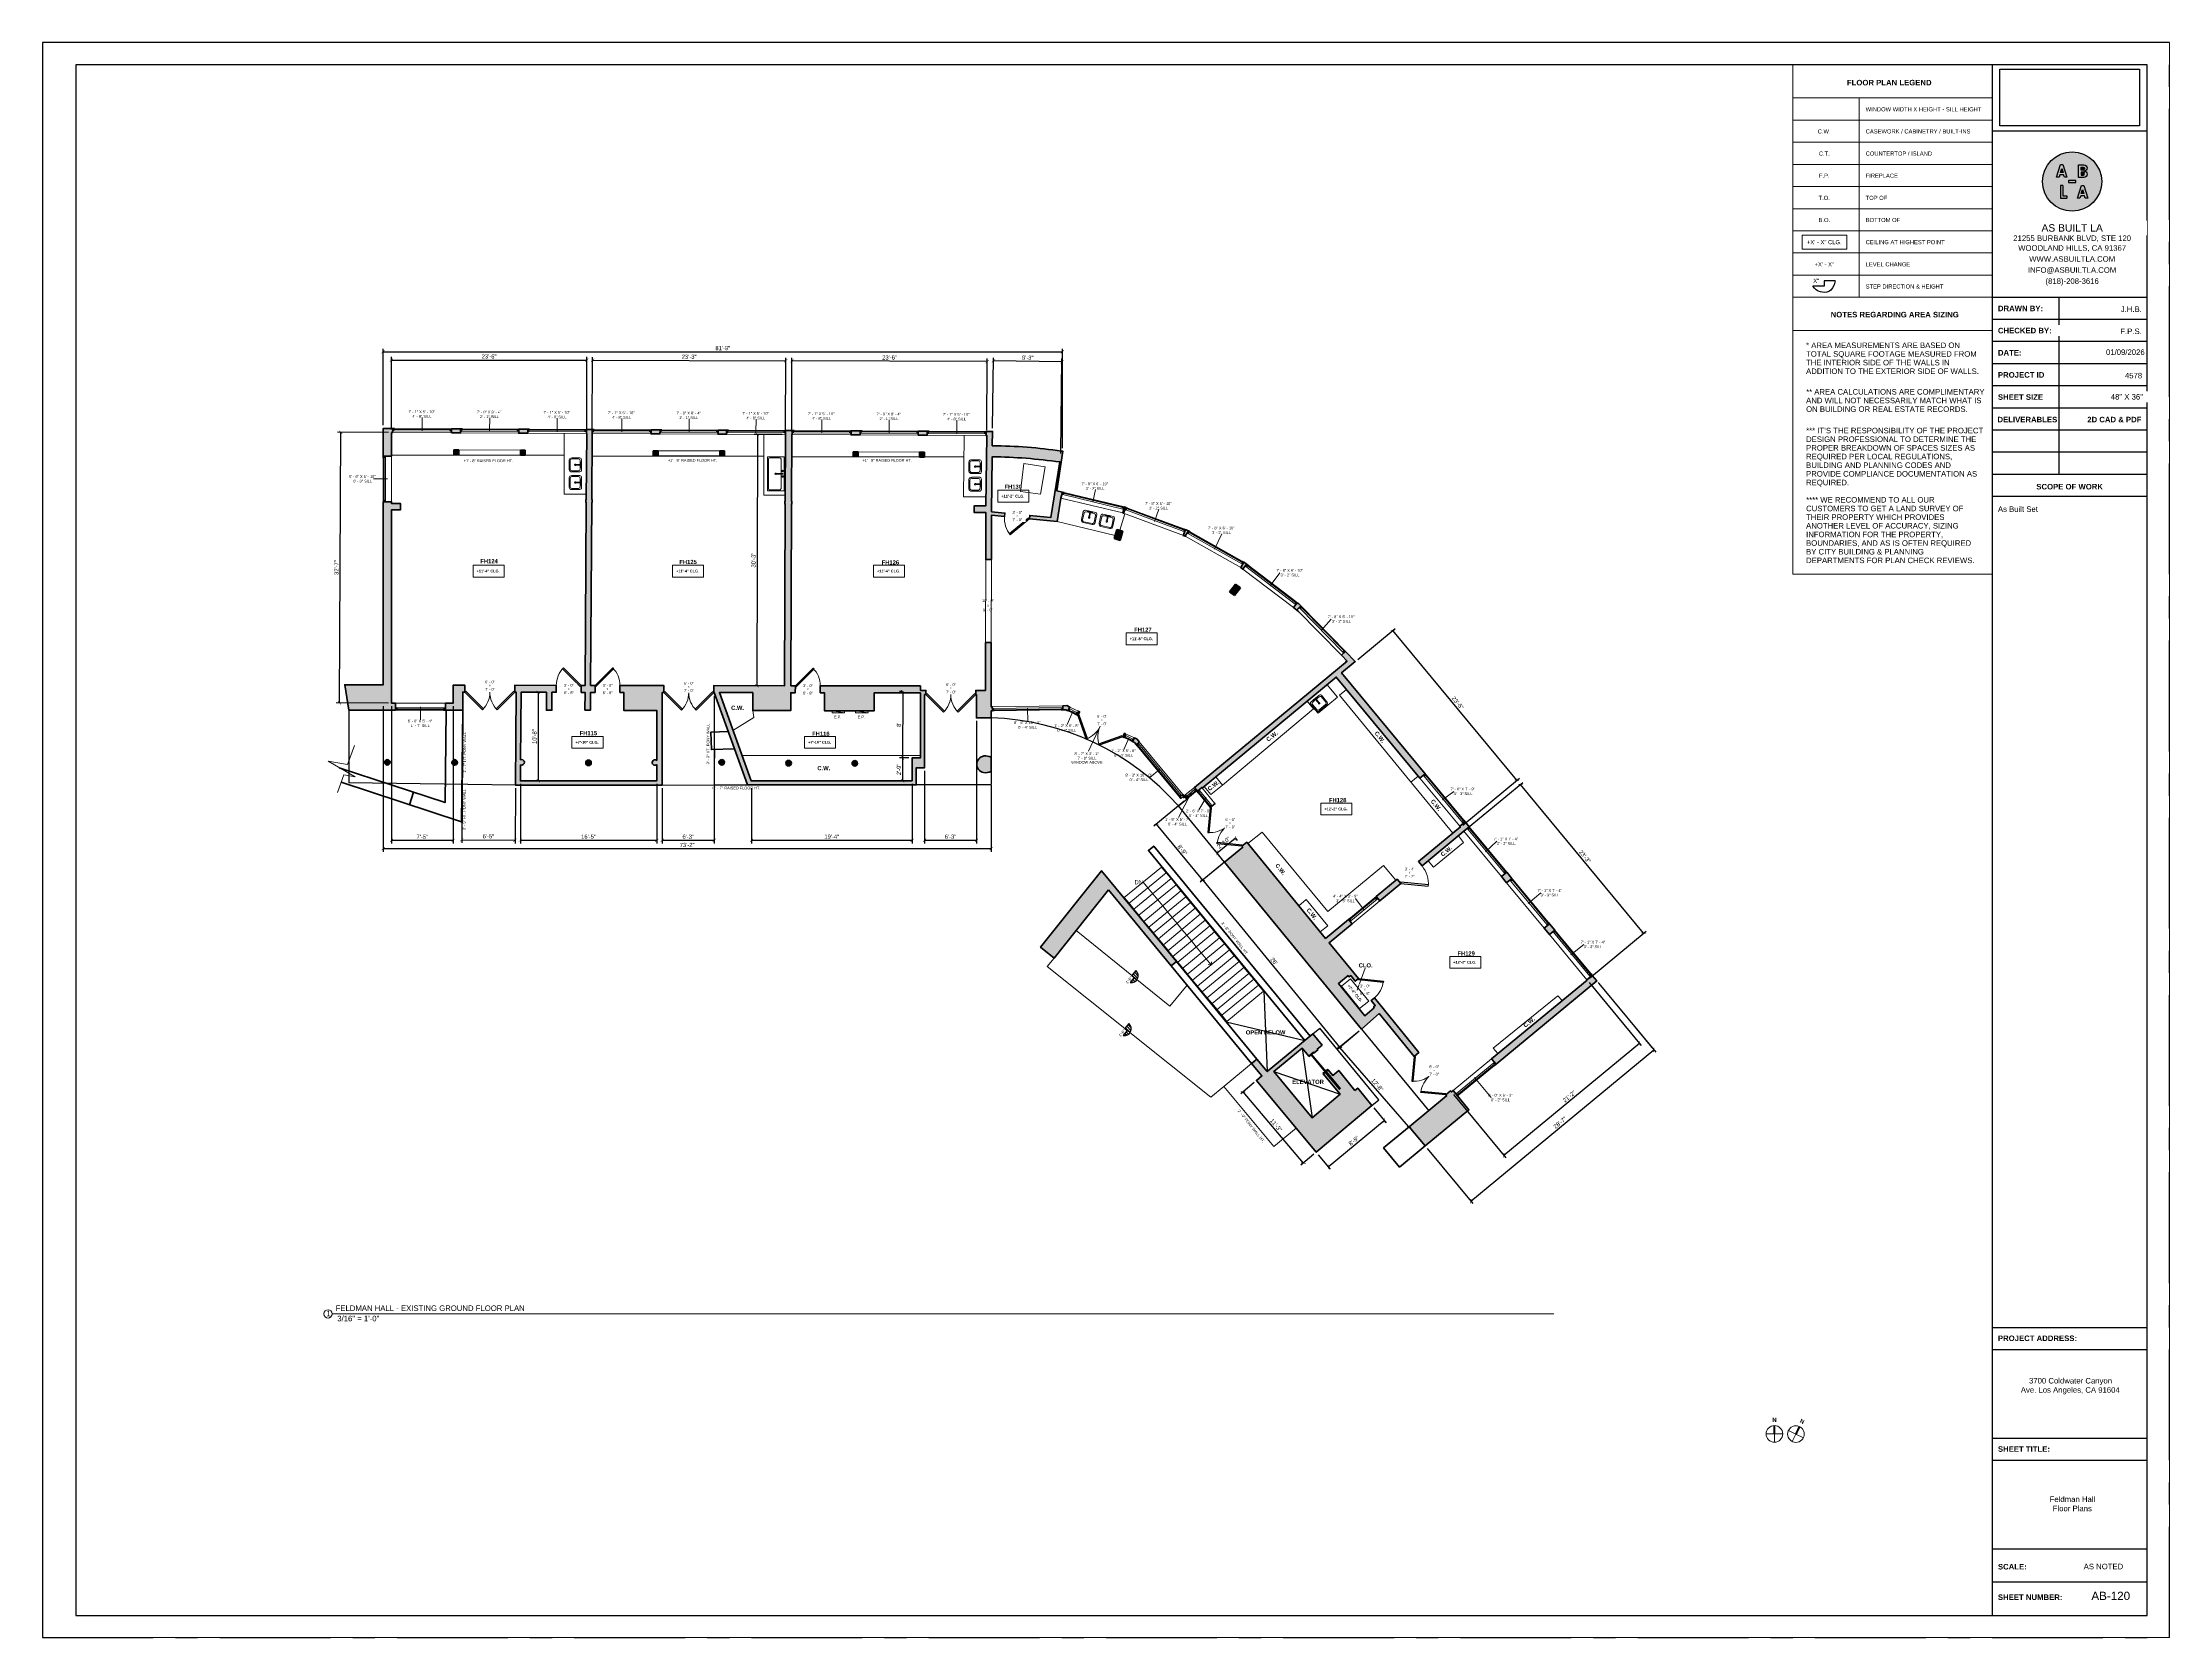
# Paper-space layout '21' of a CAD drawing. Header units: inches. Extents: x 0 to 48, y 0 to 36.
# The model-space entities are those that its viewports show. They can reach past a viewport. Long polylines and large blocks are cut down to what shows.
import ezdxf

# ---------------------------------------------------------------- set-up
doc = ezdxf.new("R2010")
doc.units = ezdxf.units.IN
doc.header["$MEASUREMENT"] = 0
doc.set_wipeout_variables(frame=1)
for name, pattern in [('CENTERX2', [4, 2.5, -0.5, 0.5, -0.5]), ('HIDDEN2', [0.1875, 0.125, -0.0625]), ('Overhead', [0.15625, 0.09375, -0.0625]), ('Overhead 1_16_', [0.101562, 0.0625, -0.039062])]:
    doc.linetypes.add(name, pattern=pattern)
for name, color, linetype, lineweight in [('A-ANNO', 2, 'Continuous', 5), ('A-ANNO-DIMS', 1, 'Continuous', 9), ('A-COLS', 3, 'Continuous', 9), ('A-DETAIL-1', 4, 'Continuous', 40), ('A-DETAIL-2', 20, 'Continuous', 25), ('A-DETAIL-3', 40, 'Continuous', 15), ('A-DETL-THIN', 151, 'Continuous', 9), ('A-DOOR', 1, 'Continuous', 18), ('A-EQPT', 150, 'Continuous', 9), ('A-FIXT', 150, 'Continuous', 9), ('A-GLAZ', 2, 'Continuous', 30), ('A-HIDDEN', 2, 'HIDDEN2', 18), ('A-STRS', 4, 'Continuous', 9), ('A-WALL', 3, 'Continuous', 40), ('A-WINDOWS', 2, 'Continuous', 18), ('S-STRS-ANNO', 31, 'Continuous', 9)]:
    doc.layers.add(name, color=color, linetype=linetype, lineweight=lineweight)
doc.layers.add('A-HATCH', color=9, linetype='Continuous')
doc.layers.add('A-TB', color=7, linetype='Continuous')
doc.styles.add('Arial', font='arial.ttf')
doc.styles.add('Arial_1', font='arial.ttf', dxfattribs={"height": 0.0625})
doc.styles.add('Arial_2', font='arial.ttf', dxfattribs={"height": 3})
doc.styles.add('Arial_3', font='arial.ttf', dxfattribs={"height": 0.125})
doc.styles.add('Arial_4', font='arial.ttf', dxfattribs={"height": 3})
doc.styles.add('Arial_5', font='arial.ttf', dxfattribs={"height": 0.09375})
doc.styles.add('Arial_B', font='arialbd.ttf', dxfattribs={"height": 4.5})
doc.styles.add('Arial_B_1', font='arialbd.ttf', dxfattribs={"height": 3})
doc.styles.add('Arial_B_2', font='arialbd.ttf', dxfattribs={"height": 0.125})
doc.styles.add('JC', font='arial.ttf', dxfattribs={"height": 0.125})
doc.dimstyles.new('JC-DIMS', dxfattribs={"dimtxt": 0.125, "dimasz": 0.09375, "dimexe": 0.09375, "dimexo": 0.09375, "dimgap": 0.046875, "dimtad": 1, "dimdec": 1, "dimzin": 0, "dimdsep": 46, "dimlunit": 4, "dimtxsty": 'JC', "dimblk": 'ARCHTICK', "dimcen": 0.09, "dimclrd": 1, "dimclre": 1, "dimclrt": 256, "dimadec": 0, "dimazin": 0, "dimtfac": 1, "dimtdec": 1, "dimtofl": 0, "dimtmove": 1, "dimatfit": 3, "dimfxl": 1, "dimtolj": 1, "dimtzin": 0, "dimarcsym": 0})
picture_1 = doc.add_image_def('image1.png', size_in_pixel=(151, 61))
pattern_1 = [(135, (84207.9438, 4348.2778), (-2.12132, -2.12132), [])]

# ---------------------------------------------------------------- blocks, each defined once
blk = doc.blocks.new('JC_COLUMN SQUARE - COLUMN - SQUARE-1493643-2ND FLOOR EXISTING MAIN FLOOR PLAN _FELDMAN HALL_')
at = {"layer": 'A-HATCH'}
blk.add_hatch(color=256, dxfattribs=at).paths.add_polyline_path([(3.5, -3.5), (3.5, 3.5), (-3.5, 3.5), (-3.5, -3.5)])
at = {"layer": 'A-COLS', "lineweight": 40}
for p, q in [((3.5, 3.5), (-3.5, 3.5)), ((-3.5, 3.5), (-3.5, -3.5)), ((3.5, -3.5), (3.5, 3.5)), ((-3.5, -3.5), (3.5, -3.5))]:
    blk.add_line(p, q, dxfattribs=at)
blk = doc.blocks.new('JC_COLUMN SQUARE - COLUMN - SQUARE-1494542-2ND FLOOR EXISTING MAIN FLOOR PLAN _FELDMAN HALL_')
at = {"layer": 'A-HATCH'}
blk.add_hatch(color=256, dxfattribs=at).paths.add_polyline_path([(4.5, -7), (4.5, 7), (-4.5, 7), (-4.5, -7)])
at = {"layer": 'A-COLS', "lineweight": 40}
for p, q in [((4.5, 7), (-4.5, 7)), ((-4.5, 7), (-4.5, -7)), ((4.5, -7), (4.5, 7)), ((-4.5, -7), (4.5, -7))]:
    blk.add_line(p, q, dxfattribs=at)
blk = doc.blocks.new('JC_FIXED WINDOW - MUNTIN - FIXED WINDOW-1516155-2ND FLOOR EXISTING MAIN FLOOR PLAN _FELDMAN HALL_')
at = {"layer": 'A-GLAZ'}
for p, q in [((-42.5, 3), (-42.5, -3)), ((-39.75, 3), (-42.5, 3)), ((-42, 3), (-42, 1.25)), ((-42, 1.25), (-41.25, 1.25)), ((-39.75, 1.25), (-41.25, 1.25)), ((-41.25, 1.25), (-41.25, -0.5)), ((-39.75, 3), (-39.75, 1.25)), ((39.75, 3), (42.5, 3)), ((39.75, 3), (39.75, 1.25)), ((39.75, 1.25), (42, 1.25)), ((41.25, 1.25), (41.25, -0.5)), ((42, 3), (42, 1.25)), ((42.5, 3), (42.5, -3)), ((-42.5, -0.5), (-41.25, -0.5)), ((41.25, -0.5), (42.5, -0.5))]:
    blk.add_line(p, q, dxfattribs=at)
at = {"layer": 'A-GLAZ', "lineweight": 9}
for p, q in [((39.75, 3), (-39.75, 3)), ((41.25, -0.5), (-41.25, -0.5))]:
    blk.add_line(p, q, dxfattribs=at)
at = {"layer": 'A-GLAZ', "lineweight": 40}
blk.add_line((-39.75, 2.125), (39.75, 2.125), dxfattribs=at)
at = {"layer": 'A-WINDOWS'}
for p, q in [((42.5, 3), (-42.5, 3)), ((-42.5, -3), (42.5, -3))]:
    blk.add_line(p, q, dxfattribs=at)
blk = doc.blocks.new('JC_FIXED WINDOW - MUNTIN - FIXED WINDOW-1516358-2ND FLOOR EXISTING MAIN FLOOR PLAN _FELDMAN HALL_')
at = {"layer": 'A-GLAZ'}
for p, q in [((-42, 3), (-42, -3)), ((-39.25, 3), (-42, 3)), ((-41.5, 3), (-41.5, 1.25)), ((-41.5, 1.25), (-40.75, 1.25)), ((-39.25, 1.25), (-40.75, 1.25)), ((-40.75, 1.25), (-40.75, -0.5)), ((-39.25, 3), (-39.25, 1.25)), ((39.25, 3), (42, 3)), ((39.25, 3), (39.25, 1.25)), ((39.25, 1.25), (41.5, 1.25)), ((40.75, 1.25), (40.75, -0.5)), ((41.5, 3), (41.5, 1.25)), ((42, 3), (42, -3)), ((-42, -0.5), (-40.75, -0.5)), ((40.75, -0.5), (42, -0.5))]:
    blk.add_line(p, q, dxfattribs=at)
at = {"layer": 'A-GLAZ', "lineweight": 9}
for p, q in [((39.25, 3), (-39.25, 3)), ((40.75, -0.5), (-40.75, -0.5))]:
    blk.add_line(p, q, dxfattribs=at)
at = {"layer": 'A-GLAZ', "lineweight": 40}
blk.add_line((-39.25, 2.125), (39.25, 2.125), dxfattribs=at)
at = {"layer": 'A-WINDOWS'}
for p, q in [((42, 3), (-42, 3)), ((-42, -3), (42, -3))]:
    blk.add_line(p, q, dxfattribs=at)
blk = doc.blocks.new('JC_FIXED WINDOW - MUNTIN - FIXED WINDOW-1516590-2ND FLOOR EXISTING MAIN FLOOR PLAN _FELDMAN HALL_')
at = {"layer": 'A-GLAZ'}
for p, q in [((-33, 6), (-33, -6)), ((-30.3, 6), (-33, 6)), ((-33, 2.5), (-31.8, 2.5)), ((-32.5, 6), (-32.5, 4.2)), ((-32.5, 4.2), (-31.8, 4.2)), ((-30.3, 4.2), (-31.8, 4.2)), ((-31.8, 4.2), (-31.8, 2.5)), ((-30.3, 6), (-30.3, 4.2)), ((30.3, 6), (33, 6)), ((30.3, 6), (30.3, 4.2)), ((30.3, 4.2), (32.5, 4.2)), ((31.8, 4.2), (31.8, 2.5)), ((31.8, 2.5), (33, 2.5)), ((32.5, 6), (32.5, 4.2)), ((33, 6), (33, -6))]:
    blk.add_line(p, q, dxfattribs=at)
at = {"layer": 'A-GLAZ', "lineweight": 9}
for p, q in [((31.8, 2.5), (-31.8, 2.5)), ((30.3, 6), (-30.3, 6))]:
    blk.add_line(p, q, dxfattribs=at)
at = {"layer": 'A-GLAZ', "lineweight": 40}
blk.add_line((-30.3, 5.1), (30.3, 5.1), dxfattribs=at)
at = {"layer": 'A-WINDOWS'}
for p, q in [((33, 6), (-33, 6)), ((-33, -6), (33, -6))]:
    blk.add_line(p, q, dxfattribs=at)
blk = doc.blocks.new('JC_FIXED WINDOW - MUNTIN - FIXED WINDOW-1516772-2ND FLOOR EXISTING MAIN FLOOR PLAN _FELDMAN HALL_')
at = {"layer": 'A-GLAZ'}
for p, q in [((-36, 5), (-36, -5)), ((-33.3, 5), (-36, 5)), ((-36, 1.5), (-34.8, 1.5)), ((-35.5, 5), (-35.5, 3.2)), ((-35.5, 3.2), (-34.8, 3.2)), ((-33.3, 3.2), (-34.8, 3.2)), ((-34.8, 3.2), (-34.8, 1.5)), ((-33.3, 5), (-33.3, 3.2)), ((33.3, 5), (36, 5)), ((33.3, 5), (33.3, 3.2)), ((33.3, 3.2), (35.5, 3.2)), ((34.8, 3.2), (34.8, 1.5)), ((34.8, 1.5), (36, 1.5)), ((35.5, 5), (35.5, 3.2)), ((36, 5), (36, -5))]:
    blk.add_line(p, q, dxfattribs=at)
at = {"layer": 'A-GLAZ', "lineweight": 9}
for p, q in [((34.8, 1.5), (-34.8, 1.5)), ((33.3, 5), (-33.3, 5))]:
    blk.add_line(p, q, dxfattribs=at)
at = {"layer": 'A-GLAZ', "lineweight": 40}
blk.add_line((-33.3, 4.1), (33.3, 4.1), dxfattribs=at)
at = {"layer": 'A-WINDOWS'}
for p, q in [((36, 5), (-36, 5)), ((-36, -5), (36, -5))]:
    blk.add_line(p, q, dxfattribs=at)
blk = doc.blocks.new('JC_DOUBLE DOOR - DOUBLE DOOR-1517206-2ND FLOOR EXISTING MAIN FLOOR PLAN _FELDMAN HALL_')
at = {"layer": 'A-DOOR', "lineweight": 30}
for p, q in [((-36, 5), (-10.5, 30.5)), ((-34.6, 3.6), (-36, 5)), ((-9.1, 29), (-34.6, 3.6)), ((-10.5, 30.5), (-9.1, 29)), ((10.5, 30.5), (9.1, 29)), ((9.1, 29), (34.6, 3.6)), ((36, 5), (10.5, 30.5)), ((34.6, 3.6), (36, 5))]:
    blk.add_line(p, q, dxfattribs=at)
at = {"layer": 'A-DOOR', "lineweight": 9}
for centre, start, end in [((-36, 5), 0, 45), ((36, 5), 135, 180)]:
    blk.add_arc(centre, 36, start, end, dxfattribs=at)
blk = doc.blocks.new('JC_SINGLE DOOR-NO TRIM - SINGLE DOOR-1517317-2ND FLOOR EXISTING MAIN FLOOR PLAN _FELDMAN HALL_')
at = {"layer": 'A-DOOR', "lineweight": 30}
for p, q in [((-7.5, 30.5), (-8.9, 29)), ((-8.9, 29), (16.6, 3.6)), ((18, 5), (-7.5, 30.5)), ((16.6, 3.6), (18, 5))]:
    blk.add_line(p, q, dxfattribs=at)
at = {"layer": 'A-DOOR', "lineweight": 9}
blk.add_arc((18, 5), 36, 135, 180, dxfattribs=at)
blk = doc.blocks.new('JC_FIXED WINDOW - MUNTIN - FIXED WINDOW-1519323-2ND FLOOR EXISTING MAIN FLOOR PLAN _FELDMAN HALL_')
at = {"layer": 'A-GLAZ'}
for p, q in [((-42.5, -3), (-42.5, 3)), ((-42.5, 0.5), (-41.25, 0.5)), ((-41.25, -1.25), (-41.25, 0.5)), ((41.25, 0.5), (42.5, 0.5)), ((41.25, -1.25), (41.25, 0.5)), ((42.5, -3), (42.5, 3)), ((-39.75, -3), (-42.5, -3)), ((-42, -3), (-42, -1.25)), ((-42, -1.25), (-41.25, -1.25)), ((-39.75, -1.25), (-41.25, -1.25)), ((-39.75, -3), (-39.75, -1.25)), ((39.75, -1.25), (42, -1.25)), ((39.75, -3), (39.75, -1.25)), ((39.75, -3), (42.5, -3)), ((42, -3), (42, -1.25))]:
    blk.add_line(p, q, dxfattribs=at)
at = {"layer": 'A-GLAZ', "lineweight": 9}
for p, q in [((41.25, 0.5), (-41.25, 0.5)), ((39.75, -3), (-39.75, -3))]:
    blk.add_line(p, q, dxfattribs=at)
at = {"layer": 'A-GLAZ', "lineweight": 40}
blk.add_line((-39.75, -2.125), (39.75, -2.125), dxfattribs=at)
at = {"layer": 'A-WINDOWS'}
for p, q in [((-42.5, 3), (42.5, 3)), ((42.5, -3), (-42.5, -3))]:
    blk.add_line(p, q, dxfattribs=at)
blk = doc.blocks.new('JC_FIXED WINDOW - MUNTIN - FIXED WINDOW-1519336-2ND FLOOR EXISTING MAIN FLOOR PLAN _FELDMAN HALL_')
at = {"layer": 'A-GLAZ'}
for p, q in [((-42, -3), (-42, 3)), ((-42, 0.5), (-40.75, 0.5)), ((-40.75, -1.25), (-40.75, 0.5)), ((40.75, 0.5), (42, 0.5)), ((40.75, -1.25), (40.75, 0.5)), ((42, -3), (42, 3)), ((-39.25, -3), (-42, -3)), ((-41.5, -3), (-41.5, -1.25)), ((-41.5, -1.25), (-40.75, -1.25)), ((-39.25, -1.25), (-40.75, -1.25)), ((-39.25, -3), (-39.25, -1.25)), ((39.25, -1.25), (41.5, -1.25)), ((39.25, -3), (39.25, -1.25)), ((39.25, -3), (42, -3)), ((41.5, -3), (41.5, -1.25))]:
    blk.add_line(p, q, dxfattribs=at)
at = {"layer": 'A-GLAZ', "lineweight": 9}
for p, q in [((40.75, 0.5), (-40.75, 0.5)), ((39.25, -3), (-39.25, -3))]:
    blk.add_line(p, q, dxfattribs=at)
at = {"layer": 'A-GLAZ', "lineweight": 40}
blk.add_line((-39.25, -2.125), (39.25, -2.125), dxfattribs=at)
at = {"layer": 'A-WINDOWS'}
for p, q in [((-42, 3), (42, 3)), ((42, -3), (-42, -3))]:
    blk.add_line(p, q, dxfattribs=at)
blk = doc.blocks.new('JC_SINGLE DOOR-NO TRIM - SINGLE DOOR-1519587-2ND FLOOR EXISTING MAIN FLOOR PLAN _FELDMAN HALL_')
at = {"layer": 'A-DOOR', "lineweight": 30}
for p, q in [((-8.9, -29), (16.6, -3.6)), ((-7.5, -30.5), (-8.9, -29)), ((18, -5), (-7.5, -30.5)), ((16.6, -3.6), (18, -5))]:
    blk.add_line(p, q, dxfattribs=at)
at = {"layer": 'A-DOOR', "lineweight": 9}
blk.add_arc((18, -5), 36, 180, 225, dxfattribs=at)
blk = doc.blocks.new('JC_DOUBLE DOOR - DOUBLE DOOR-1507217-2ND FLOOR EXISTING MAIN FLOOR PLAN _FELDMAN HALL_')
at = {"layer": 'A-DOOR', "lineweight": 30}
for p, q in [((-36, 3), (-10.5, 28.5)), ((-34.6, 1.6), (-36, 3)), ((-9.1, 27), (-34.6, 1.6)), ((-10.5, 28.5), (-9.1, 27)), ((10.5, 28.5), (9.1, 27)), ((9.1, 27), (34.6, 1.6)), ((36, 3), (10.5, 28.5)), ((34.6, 1.6), (36, 3))]:
    blk.add_line(p, q, dxfattribs=at)
at = {"layer": 'A-DOOR', "lineweight": 9}
for centre, start, end in [((-36, 3), 0, 45), ((36, 3), 135, 180)]:
    blk.add_arc(centre, 36, start, end, dxfattribs=at)
blk = doc.blocks.new('JC_OPENING DOOR - OPENING DOOR-1519875-2ND FLOOR EXISTING MAIN FLOOR PLAN _FELDMAN HALL_')
at = {"color": 1, "linetype": 'Overhead'}
for p, q in [((59.7, 4), (-60.3, 4)), ((-60.3, -4), (59.7, -4))]:
    blk.add_line(p, q, dxfattribs=at)
at = {"color": 1}
for p, q in [((-60.3, 4), (-60.3, -4)), ((59.7, -4), (59.7, 4))]:
    blk.add_line(p, q, dxfattribs=at)
blk = doc.blocks.new('JC_SINGLE DOOR-NO TRIM - SINGLE DOOR-1519910-2ND FLOOR EXISTING MAIN FLOOR PLAN _FELDMAN HALL_')
at = {"layer": 'A-DOOR', "lineweight": 30}
for p, q in [((-8.9, -26.5), (16.6, -1.1)), ((-7.5, -28), (-8.9, -26.5)), ((18, -2.5), (-7.5, -28)), ((16.6, -1.1), (18, -2.5))]:
    blk.add_line(p, q, dxfattribs=at)
at = {"layer": 'A-DOOR', "lineweight": 9}
blk.add_arc((18, -2.5), 36, 180, 225, dxfattribs=at)
blk = doc.blocks.new('JC_FIXED WINDOW - MUNTIN - FIXED WINDOW-1519941-2ND FLOOR EXISTING MAIN FLOOR PLAN _FELDMAN HALL_')
at = {"layer": 'A-GLAZ'}
for p, q in [((-46, 4.5), (-46, -4.5)), ((-43.25, 4.5), (-46, 4.5)), ((-46, 1), (-44.75, 1)), ((-45.5, 4.5), (-45.5, 2.75)), ((-45.5, 2.75), (-44.75, 2.75)), ((-43.25, 2.75), (-44.75, 2.75)), ((-44.75, 2.75), (-44.75, 1)), ((-43.25, 4.5), (-43.25, 2.75)), ((43.25, 4.5), (46, 4.5)), ((43.25, 4.5), (43.25, 2.75)), ((43.25, 2.75), (45.5, 2.75)), ((44.75, 2.75), (44.75, 1)), ((44.75, 1), (46, 1)), ((45.5, 4.5), (45.5, 2.75)), ((46, 4.5), (46, -4.5))]:
    blk.add_line(p, q, dxfattribs=at)
at = {"layer": 'A-GLAZ', "lineweight": 9}
for p, q in [((44.75, 1), (-44.75, 1)), ((43.25, 4.5), (-43.25, 4.5))]:
    blk.add_line(p, q, dxfattribs=at)
at = {"layer": 'A-GLAZ', "lineweight": 40}
blk.add_line((-43.25, 3.625), (43.25, 3.625), dxfattribs=at)
at = {"layer": 'A-WINDOWS'}
for p, q in [((46, 4.5), (-46, 4.5)), ((-46, -4.5), (46, -4.5))]:
    blk.add_line(p, q, dxfattribs=at)
blk = doc.blocks.new('JC_FIXED WINDOW - MUNTIN - FIXED WINDOW-1519961-2ND FLOOR EXISTING MAIN FLOOR PLAN _FELDMAN HALL_')
at = {"layer": 'A-GLAZ'}
for p, q in [((-46, 4), (-46, -4)), ((-43.25, 4), (-46, 4)), ((-46, 0.5), (-44.75, 0.5)), ((-45.5, 4), (-45.5, 2.25)), ((-45.5, 2.25), (-44.75, 2.25)), ((-43.25, 2.25), (-44.75, 2.25)), ((-44.75, 2.25), (-44.75, 0.5)), ((-43.25, 4), (-43.25, 2.25)), ((43.25, 4), (46, 4)), ((43.25, 4), (43.25, 2.25)), ((43.25, 2.25), (45.5, 2.25)), ((44.75, 2.25), (44.75, 0.5)), ((44.75, 0.5), (46, 0.5)), ((45.5, 4), (45.5, 2.25)), ((46, 4), (46, -4))]:
    blk.add_line(p, q, dxfattribs=at)
at = {"layer": 'A-GLAZ', "lineweight": 9}
for p, q in [((44.75, 0.5), (-44.75, 0.5)), ((43.25, 4), (-43.25, 4))]:
    blk.add_line(p, q, dxfattribs=at)
at = {"layer": 'A-GLAZ', "lineweight": 40}
blk.add_line((-43.25, 3.125), (43.25, 3.125), dxfattribs=at)
at = {"layer": 'A-WINDOWS'}
for p, q in [((46, 4), (-46, 4)), ((-46, -4), (46, -4))]:
    blk.add_line(p, q, dxfattribs=at)
blk = doc.blocks.new('JC_FIXED WINDOW - MUNTIN - FIXED WINDOW-1520116-2ND FLOOR EXISTING MAIN FLOOR PLAN _FELDMAN HALL_')
at = {"layer": 'A-GLAZ'}
for p, q in [((-51, 3), (-51, -3)), ((-48.25, 3), (-51, 3)), ((-50.5, 3), (-50.5, 1.25)), ((-50.5, 1.25), (-49.75, 1.25)), ((-48.25, 1.25), (-49.75, 1.25)), ((-49.75, 1.25), (-49.75, -0.5)), ((-48.25, 3), (-48.25, 1.25)), ((48.25, 3), (51, 3)), ((48.25, 3), (48.25, 1.25)), ((48.25, 1.25), (50.5, 1.25)), ((49.75, 1.25), (49.75, -0.5)), ((50.5, 3), (50.5, 1.25)), ((51, 3), (51, -3)), ((-51, -0.5), (-49.75, -0.5)), ((49.75, -0.5), (51, -0.5))]:
    blk.add_line(p, q, dxfattribs=at)
at = {"layer": 'A-GLAZ', "lineweight": 9}
for p, q in [((48.25, 3), (-48.25, 3)), ((49.75, -0.5), (-49.75, -0.5))]:
    blk.add_line(p, q, dxfattribs=at)
at = {"layer": 'A-GLAZ', "lineweight": 40}
blk.add_line((-48.25, 2.125), (48.25, 2.125), dxfattribs=at)
at = {"layer": 'A-WINDOWS'}
for p, q in [((51, 3), (-51, 3)), ((-51, -3), (51, -3))]:
    blk.add_line(p, q, dxfattribs=at)
blk = doc.blocks.new('JC_FIXED WINDOW - MUNTIN - FIXED WINDOW-1520181-2ND FLOOR EXISTING MAIN FLOOR PLAN _FELDMAN HALL_')
at = {"layer": 'A-GLAZ'}
for p, q in [((-7, 3), (-7, -3)), ((-4.25, 3), (-7, 3)), ((-6.5, 3), (-6.5, 1.25)), ((-6.5, 1.25), (-5.75, 1.25)), ((-4.25, 1.25), (-5.75, 1.25)), ((-5.75, 1.25), (-5.75, -0.5)), ((-4.25, 3), (-4.25, 1.25)), ((4.25, 3), (7, 3)), ((4.25, 3), (4.25, 1.25)), ((4.25, 1.25), (6.5, 1.25)), ((5.75, 1.25), (5.75, -0.5)), ((6.5, 3), (6.5, 1.25)), ((7, 3), (7, -3)), ((-7, -0.5), (-5.75, -0.5)), ((5.75, -0.5), (7, -0.5))]:
    blk.add_line(p, q, dxfattribs=at)
at = {"layer": 'A-GLAZ', "lineweight": 9}
for p, q in [((4.25, 3), (-4.25, 3)), ((5.75, -0.5), (-5.75, -0.5))]:
    blk.add_line(p, q, dxfattribs=at)
at = {"layer": 'A-GLAZ', "lineweight": 40}
blk.add_line((-4.25, 2.125), (4.25, 2.125), dxfattribs=at)
at = {"layer": 'A-WINDOWS'}
for p, q in [((7, 3), (-7, 3)), ((-7, -3), (7, -3))]:
    blk.add_line(p, q, dxfattribs=at)
blk = doc.blocks.new('JC_FIXED WINDOW - MUNTIN - FIXED WINDOW-1520335-2ND FLOOR EXISTING MAIN FLOOR PLAN _FELDMAN HALL_')
at = {"layer": 'A-GLAZ'}
for p, q in [((-49.5, 3), (-49.5, -3)), ((-46.75, 3), (-49.5, 3)), ((-49, 3), (-49, 1.25)), ((-49, 1.25), (-48.25, 1.25)), ((-46.75, 1.25), (-48.25, 1.25)), ((-48.25, 1.25), (-48.25, -0.5)), ((-46.75, 3), (-46.75, 1.25)), ((46.75, 3), (49.5, 3)), ((46.75, 3), (46.75, 1.25)), ((46.75, 1.25), (49, 1.25)), ((48.25, 1.25), (48.25, -0.5)), ((49, 3), (49, 1.25)), ((49.5, 3), (49.5, -3)), ((-49.5, -0.5), (-48.25, -0.5)), ((48.25, -0.5), (49.5, -0.5))]:
    blk.add_line(p, q, dxfattribs=at)
at = {"layer": 'A-GLAZ', "lineweight": 9}
for p, q in [((46.75, 3), (-46.75, 3)), ((48.25, -0.5), (-48.25, -0.5))]:
    blk.add_line(p, q, dxfattribs=at)
at = {"layer": 'A-GLAZ', "lineweight": 40}
blk.add_line((-46.75, 2.125), (46.75, 2.125), dxfattribs=at)
at = {"layer": 'A-WINDOWS'}
for p, q in [((49.5, 3), (-49.5, 3)), ((-49.5, -3), (49.5, -3))]:
    blk.add_line(p, q, dxfattribs=at)
blk = doc.blocks.new('JC_FIXED WINDOW - MUNTIN - FIXED WINDOW-1520516-2ND FLOOR EXISTING MAIN FLOOR PLAN _FELDMAN HALL_')
at = {"layer": 'A-GLAZ'}
for p, q in [((-45, 5), (-45, -5)), ((-42.25, 5), (-45, 5)), ((-45, 1.5), (-43.75, 1.5)), ((-44.5, 5), (-44.5, 3.25)), ((-44.5, 3.25), (-43.75, 3.25)), ((-42.25, 3.25), (-43.75, 3.25)), ((-43.75, 3.25), (-43.75, 1.5)), ((-42.25, 5), (-42.25, 3.25)), ((42.25, 5), (45, 5)), ((42.25, 5), (42.25, 3.25)), ((42.25, 3.25), (44.5, 3.25)), ((43.75, 3.25), (43.75, 1.5)), ((43.75, 1.5), (45, 1.5)), ((44.5, 5), (44.5, 3.25)), ((45, 5), (45, -5))]:
    blk.add_line(p, q, dxfattribs=at)
at = {"layer": 'A-GLAZ', "lineweight": 9}
for p, q in [((43.75, 1.5), (-43.75, 1.5)), ((42.25, 5), (-42.25, 5))]:
    blk.add_line(p, q, dxfattribs=at)
at = {"layer": 'A-GLAZ', "lineweight": 40}
blk.add_line((-42.25, 4.125), (42.25, 4.125), dxfattribs=at)
at = {"layer": 'A-WINDOWS'}
for p, q in [((45, 5), (-45, 5)), ((-45, -5), (45, -5))]:
    blk.add_line(p, q, dxfattribs=at)
blk = doc.blocks.new('JC_DOUBLE DOOR - DOUBLE DOOR-1520935-2ND FLOOR EXISTING MAIN FLOOR PLAN _FELDMAN HALL_')
at = {"layer": 'A-DOOR', "lineweight": 30}
for p, q in [((-36, 4.5), (-10.5, 30)), ((-34.6, 3.1), (-36, 4.5)), ((-9.1, 28.5), (-34.6, 3.1)), ((-10.5, 30), (-9.1, 28.5)), ((10.5, 30), (9.1, 28.5)), ((9.1, 28.5), (34.6, 3.1)), ((36, 4.5), (10.5, 30)), ((34.6, 3.1), (36, 4.5))]:
    blk.add_line(p, q, dxfattribs=at)
at = {"layer": 'A-DOOR', "lineweight": 9}
for centre, start, end in [((-36, 4.5), 0, 45), ((36, 4.5), 135, 180)]:
    blk.add_arc(centre, 36, start, end, dxfattribs=at)
blk = doc.blocks.new('JC_FIXED WINDOW - MUNTIN - FIXED WINDOW-1521040-2ND FLOOR EXISTING MAIN FLOOR PLAN _FELDMAN HALL_')
at = {"layer": 'A-GLAZ'}
for p, q in [((-8.5, 3), (-8.5, -3)), ((-5.75, 3), (-8.5, 3)), ((-8, 3), (-8, 1.25)), ((-8, 1.25), (-7.25, 1.25)), ((-5.75, 1.25), (-7.25, 1.25)), ((-7.25, 1.25), (-7.25, -0.5)), ((-5.75, 3), (-5.75, 1.25)), ((5.75, 3), (8.5, 3)), ((5.75, 3), (5.75, 1.25)), ((5.75, 1.25), (8, 1.25)), ((7.25, 1.25), (7.25, -0.5)), ((8, 3), (8, 1.25)), ((8.5, 3), (8.5, -3)), ((-8.5, -0.5), (-7.25, -0.5)), ((7.25, -0.5), (8.5, -0.5))]:
    blk.add_line(p, q, dxfattribs=at)
at = {"layer": 'A-GLAZ', "lineweight": 9}
for p, q in [((5.75, 3), (-5.75, 3)), ((7.25, -0.5), (-7.25, -0.5))]:
    blk.add_line(p, q, dxfattribs=at)
at = {"layer": 'A-GLAZ', "lineweight": 40}
blk.add_line((-5.75, 2.125), (5.75, 2.125), dxfattribs=at)
at = {"layer": 'A-WINDOWS'}
for p, q in [((8.5, 3), (-8.5, 3)), ((-8.5, -3), (8.5, -3))]:
    blk.add_line(p, q, dxfattribs=at)
blk = doc.blocks.new('JC_FIXED WINDOW - MUNTIN - FIXED WINDOW-1521173-2ND FLOOR EXISTING MAIN FLOOR PLAN _FELDMAN HALL_')
at = {"layer": 'A-GLAZ'}
for p, q in [((-26, 4), (-26, -4)), ((-23.3, 4), (-26, 4)), ((-26, 0.5), (-24.8, 0.5)), ((-25.5, 4), (-25.5, 2.2)), ((-25.5, 2.2), (-24.8, 2.2)), ((-23.3, 2.2), (-24.8, 2.2)), ((-24.8, 2.2), (-24.8, 0.5)), ((-23.3, 4), (-23.3, 2.2)), ((23.3, 4), (26, 4)), ((23.3, 4), (23.3, 2.2)), ((23.3, 2.2), (25.5, 2.2)), ((24.8, 2.2), (24.8, 0.5)), ((24.8, 0.5), (26, 0.5)), ((25.5, 4), (25.5, 2.2)), ((26, 4), (26, -4))]:
    blk.add_line(p, q, dxfattribs=at)
at = {"layer": 'A-GLAZ', "lineweight": 9}
for p, q in [((24.8, 0.5), (-24.8, 0.5)), ((23.3, 4), (-23.3, 4))]:
    blk.add_line(p, q, dxfattribs=at)
at = {"layer": 'A-GLAZ', "lineweight": 40}
blk.add_line((-23.3, 3.1), (23.3, 3.1), dxfattribs=at)
at = {"layer": 'A-WINDOWS'}
for p, q in [((26, 4), (-26, 4)), ((-26, -4), (26, -4))]:
    blk.add_line(p, q, dxfattribs=at)
blk = doc.blocks.new('JC_SINGLE DOOR-NO TRIM - SINGLE DOOR-1521602-2ND FLOOR EXISTING MAIN FLOOR PLAN _FELDMAN HALL_')
at = {"layer": 'A-DOOR', "lineweight": 30}
for p, q in [((-8.3, 32.3), (-9.7, 30.9)), ((-9.7, 30.9), (18.6, 2.6)), ((20, 4), (-8.3, 32.3)), ((18.6, 2.6), (20, 4))]:
    blk.add_line(p, q, dxfattribs=at)
at = {"layer": 'A-DOOR', "lineweight": 9}
blk.add_arc((20, 4), 40, 135, 180, dxfattribs=at)
blk = doc.blocks.new('JC_FIXED WINDOW - MUNTIN - FIXED WINDOW-1521778-2ND FLOOR EXISTING MAIN FLOOR PLAN _FELDMAN HALL_')
at = {"layer": 'A-GLAZ'}
for p, q in [((-42.5, 5), (-42.5, -5)), ((-39.75, 5), (-42.5, 5)), ((-42.5, 1.5), (-41.25, 1.5)), ((-42, 5), (-42, 3.25)), ((-42, 3.25), (-41.25, 3.25)), ((-39.75, 3.25), (-41.25, 3.25)), ((-41.25, 3.25), (-41.25, 1.5)), ((-39.75, 5), (-39.75, 3.25)), ((39.75, 5), (42.5, 5)), ((39.75, 5), (39.75, 3.25)), ((39.75, 3.25), (42, 3.25)), ((41.25, 3.25), (41.25, 1.5)), ((41.25, 1.5), (42.5, 1.5)), ((42, 5), (42, 3.25)), ((42.5, 5), (42.5, -5))]:
    blk.add_line(p, q, dxfattribs=at)
at = {"layer": 'A-GLAZ', "lineweight": 9}
for p, q in [((41.25, 1.5), (-41.25, 1.5)), ((39.75, 5), (-39.75, 5))]:
    blk.add_line(p, q, dxfattribs=at)
at = {"layer": 'A-GLAZ', "lineweight": 40}
blk.add_line((-39.75, 4.125), (39.75, 4.125), dxfattribs=at)
at = {"layer": 'A-WINDOWS'}
for p, q in [((42.5, 5), (-42.5, 5)), ((-42.5, -5), (42.5, -5))]:
    blk.add_line(p, q, dxfattribs=at)
blk = doc.blocks.new('JC_SINGLE DOOR-NO TRIM - SINGLE DOOR-1524149-2ND FLOOR EXISTING MAIN FLOOR PLAN _FELDMAN HALL_')
at = {"layer": 'A-DOOR', "lineweight": 30}
for p, q in [((-8.9, -27), (16.6, -1.6)), ((-7.5, -28.5), (-8.9, -27)), ((18, -3), (-7.5, -28.5)), ((16.6, -1.6), (18, -3))]:
    blk.add_line(p, q, dxfattribs=at)
at = {"layer": 'A-DOOR', "lineweight": 9}
blk.add_arc((18, -3), 36, 180, 225, dxfattribs=at)
blk = doc.blocks.new('JC_FIXED WINDOW - MUNTIN - FIXED WINDOW-1588227-2ND FLOOR EXISTING MAIN FLOOR PLAN _FELDMAN HALL_')
at = {"layer": 'A-GLAZ'}
for p, q in [((-36, -5), (-36, 5)), ((36, -5), (36, 5)), ((-36, -1.5), (-34.8, -1.5)), ((-33.3, -5), (-36, -5)), ((-35.5, -5), (-35.5, -3.2)), ((-35.5, -3.2), (-34.8, -3.2)), ((-34.8, -3.2), (-34.8, -1.5)), ((-33.3, -3.2), (-34.8, -3.2)), ((-33.3, -5), (-33.3, -3.2)), ((33.3, -3.2), (35.5, -3.2)), ((33.3, -5), (33.3, -3.2)), ((33.3, -5), (36, -5)), ((34.8, -1.5), (36, -1.5)), ((34.8, -3.2), (34.8, -1.5)), ((35.5, -5), (35.5, -3.2))]:
    blk.add_line(p, q, dxfattribs=at)
at = {"layer": 'A-GLAZ', "lineweight": 9}
for p, q in [((34.8, -1.5), (-34.8, -1.5)), ((33.3, -5), (-33.3, -5))]:
    blk.add_line(p, q, dxfattribs=at)
at = {"layer": 'A-GLAZ', "lineweight": 40}
blk.add_line((-33.3, -4.1), (33.3, -4.1), dxfattribs=at)
at = {"layer": 'A-WINDOWS'}
for p, q in [((-36, 5), (36, 5)), ((36, -5), (-36, -5))]:
    blk.add_line(p, q, dxfattribs=at)
blk = doc.blocks.new('JC_VANITY SINK - VANITY SINK-1366814-2ND FLOOR EXISTING MAIN FLOOR PLAN _FELDMAN HALL_')
at = {"layer": 'A-FIXT'}
for p, q in [((-9.4, 4.6), (-9.4, -6.9)), ((-7.9, 2.7), (-7.9, -6.9)), ((8.1, 7.1), (-6.9, 7.1)), ((0.1, 5.2), (-5.4, 5.2)), ((3.6, 7.1), (-2.9, 7.1)), ((-2.9, 5.6), (0.1, 5.6)), ((0.1, 6.3), (0.1, 0.2)), ((1.1, 6.3), (1.1, 0.2)), ((1.1, 5.6), (3.6, 5.6)), ((6.6, 5.2), (1.1, 5.2)), ((9.1, -6.9), (9.1, 2.7)), ((10.6, -6.9), (10.6, 4.6)), ((-6.1, -10.9), (7.3, -10.9)), ((-5.4, -9.4), (6.6, -9.4))]:
    blk.add_line(p, q, dxfattribs=at)
for centre, radius, start, end in [((-6.9, 4.6), 2.5, 90, 180), ((-5.4, 2.7), 2.5, 90, 180), ((-2.9, 6.3), 0.75, 90, 270), ((-1.9, 6.3), 0.75, 360, 180), ((-1.9, 6.3), 0.75, 180, 0), ((0.6, 6.3), 0.5, 360, 180), ((0.6, 0.2), 0.5, 180, 0), ((2.6, 6.3), 0.75, 360, 180), ((2.6, 6.3), 0.75, 180, 360), ((3.6, 6.3), 0.75, 270, 90), ((6.6, 2.7), 2.5, 0, 90), ((8.1, 4.6), 2.5, 360, 90), ((-5.9, -7.4), 3.51, 171.8503, 267.5498), ((-5.4, -6.9), 2.5, 180, 270), ((0.6, -2), 1, 360, 180), ((0.6, -2), 1, 180, 0), ((6.6, -6.9), 2.5, 270, 0), ((7.1, -7.4), 3.51, 272.4502, 8.1497)]:
    blk.add_arc(centre, radius, start, end, dxfattribs=at)
blk = doc.blocks.new('JC_KITCHEN SINK - SINK-1550197-2ND FLOOR EXISTING MAIN FLOOR PLAN _FELDMAN HALL_')
at = {"layer": 'A-FIXT'}
for p, q in [((25.3, 12.2), (-24, 12.2)), ((-24, 12.2), (-24, -12)), ((-22.5, 5.7), (-22.5, -8.5)), ((0.1, 7.7), (-20.5, 7.7)), ((0.1, 10), (0.1, 2.1)), ((1.1, 10), (1.1, 2.1)), ((21.8, 7.7), (1.1, 7.7)), ((23.8, -8.5), (23.8, 5.7)), ((25.3, -12), (25.3, 12.2)), ((-24, -12), (25.3, -12)), ((-20.5, -10.5), (21.8, -10.5))]:
    blk.add_line(p, q, dxfattribs=at)
for centre, radius, start, end in [((-20.5, 5.7), 2, 90, 180), ((-3.4, 10), 1, 360, 180), ((-3.4, 10), 1, 180, 0), ((0.6, 0), 1, 360, 180), ((0.6, 0), 1, 180, 0), ((0.6, 10), 0.5, 360, 180), ((0.6, 2.1), 0.5, 180, 0), ((4.6, 10), 1, 360, 180), ((4.6, 10), 1, 180, 360), ((21.8, 5.7), 2, 360, 90), ((-20.5, -8.5), 2, 180, 270), ((21.8, -8.5), 2, 270, 0)]:
    blk.add_arc(centre, radius, start, end, dxfattribs=at)
blk = doc.blocks.new('JC_COLUMN ROUND - COLUMN - ROUND-1551149-2ND FLOOR EXISTING MAIN FLOOR PLAN _FELDMAN HALL_')
at = {"layer": 'A-HATCH'}
blk.add_hatch(color=256, dxfattribs=at).paths.add_polyline_path([(-0.7, -3.9), (0.7, -3.9), (2, -3.5), (3.1, -2.6), (3.8, -1.4), (4, 0), (3.8, 1.2), (3.2, 2.4), (2.4, 3.2), (1.2, 3.8), (0, 4), (-1.2, 3.8), (-2.4, 3.2), (-3.2, 2.4), (-3.8, 1.2), (-4, 0), (-3.8, -1.4), (-3.1, -2.6), (-2, -3.5)])
at = {"layer": 'A-COLS', "lineweight": 40}
for start, end in [(90, 180), (180, 360), (360, 90)]:
    blk.add_arc((0, 0), 4, start, end, dxfattribs=at)
blk = doc.blocks.new('JC_FIXED WINDOW - MUNTIN - FIXED WINDOW-1555672-2ND FLOOR EXISTING MAIN FLOOR PLAN _FELDMAN HALL_')
at = {"layer": 'A-GLAZ'}
for p, q in [((-15, 4.5), (-15, -4.5)), ((-12.25, 4.5), (-15, 4.5)), ((-15, 1), (-13.75, 1)), ((-14.5, 4.5), (-14.5, 2.75)), ((-14.5, 2.75), (-13.75, 2.75)), ((-12.25, 2.75), (-13.75, 2.75)), ((-13.75, 2.75), (-13.75, 1)), ((-12.25, 4.5), (-12.25, 2.75)), ((12.25, 4.5), (15, 4.5)), ((12.25, 4.5), (12.25, 2.75)), ((12.25, 2.75), (14.5, 2.75)), ((13.75, 2.75), (13.75, 1)), ((13.75, 1), (15, 1)), ((14.5, 4.5), (14.5, 2.75)), ((15, 4.5), (15, -4.5))]:
    blk.add_line(p, q, dxfattribs=at)
at = {"layer": 'A-GLAZ', "lineweight": 9}
for p, q in [((13.75, 1), (-13.75, 1)), ((12.25, 4.5), (-12.25, 4.5))]:
    blk.add_line(p, q, dxfattribs=at)
at = {"layer": 'A-GLAZ', "lineweight": 40}
blk.add_line((-12.25, 3.625), (12.25, 3.625), dxfattribs=at)
at = {"layer": 'A-WINDOWS'}
for p, q in [((15, 4.5), (-15, 4.5)), ((-15, -4.5), (15, -4.5))]:
    blk.add_line(p, q, dxfattribs=at)
blk = doc.blocks.new('JC_POCKET DOOR - POCKET DOOR-1587741-2ND FLOOR EXISTING MAIN FLOOR PLAN _FELDMAN HALL_')
at = {"layer": 'A-DOOR'}
for p, q in [((-17, 4.5), (-16, 4.5)), ((-17, -4.5), (-17, 4.5)), ((-16, 4.5), (-16, -4.5)), ((-16, 0.7), (16, 0.7)), ((-16, -0.7), (-16, 0.7)), ((15, 4.5), (16, 4.5)), ((15, 0.7), (15, 4.5)), ((16, 0.7), (15, 0.7)), ((16, 4.5), (16, 0.7)), ((16, 0.7), (16, -0.7)), ((-16, -4.5), (-17, -4.5)), ((16, -0.7), (-16, -0.7)), ((15, -0.7), (16, -0.7)), ((15, -4.5), (15, -0.7)), ((16, -4.5), (15, -4.5)), ((16, -0.7), (16, -4.5))]:
    blk.add_line(p, q, dxfattribs=at)
blk = doc.blocks.new('Electrical Panel - Power Panel-1268871-2ND FLOOR EXISTING MAIN FLOOR PLAN _FELDMAN HALL_')
at = {"layer": 'A-EQPT'}
for p, q in [((-16, 6), (2, 3)), ((-16, 6), (2, 6)), ((-16, 3), (-16, 6)), ((2, 3), (2, 6))]:
    blk.add_line(p, q, dxfattribs=at)
blk = doc.blocks.new('_ArchTick')
at = {"color": 0, "linetype": 'ByBlock', "const_width": 0.15}
blk.add_lwpolyline([(-0.5, -0.5), (0.5, 0.5)], dxfattribs=at)
blk = doc.blocks.new('*D2961')
at = {"layer": 'A-ANNO-DIMS', "color": 1, "lineweight": -2, "transparency": 16777216}
for p, q in [((83313.4, 4669.3), (83240.1, 4669.7)), ((83242.7, 4278.6), (83244.6, 4669.6)), ((83313.4, 4278.3), (83238.2, 4278.7))]:
    blk.add_line(p, q, dxfattribs=at)
at = {"layer": 'Defpoints', "color": 0, "transparency": 16777216}
for p in [(83244.6, 4669.6), (83317.9, 4669.3), (83317.9, 4278.3)]:
    blk.add_point(p, dxfattribs=at)
at = {"layer": 'A-ANNO-DIMS', "color": 1, "lineweight": -2, "transparency": 16777216, "xscale": 4.5, "yscale": 4.5, "zscale": 4.5}
for p, rotation in [((83244.6, 4669.6), 89.71228647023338), ((83242.7, 4278.6), 269.7122864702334)]:
    blk.add_blockref('_ArchTick', p, dxfattribs=dict(at, rotation=rotation))
at = {"layer": 'A-ANNO-DIMS', "color": 2, "transparency": 16777216, "insert": (83238.4, 4474.2), "char_height": 6, "width": 0.487, "attachment_point": 5, "rotation": 89.7123, "style": 'JC'}
blk.add_mtext('\\A1;32\'-7"', dxfattribs=at)
blk = doc.blocks.new('*D2963')
at = {"layer": 'A-ANNO-DIMS', "color": 1, "lineweight": -2, "transparency": 16777216}
for p, q in [((83317.9, 4673.8), (83317.9, 4778.4)), ((83317.9, 4773.9), (83599.9, 4773.9)), ((83599.9, 4672.3), (83599.9, 4778.4))]:
    blk.add_line(p, q, dxfattribs=at)
at = {"layer": 'Defpoints', "color": 0, "transparency": 16777216}
for p in [(83599.9, 4773.9), (83317.9, 4669.3), (83599.9, 4667.8)]:
    blk.add_point(p, dxfattribs=at)
at = {"layer": 'A-ANNO-DIMS', "color": 1, "lineweight": -2, "transparency": 16777216, "xscale": 4.5, "yscale": 4.5, "zscale": 4.5, "rotation": 180}
blk.add_blockref('_ArchTick', (83317.9, 4773.9), dxfattribs=at)
at = {"layer": 'A-ANNO-DIMS', "color": 1, "lineweight": -2, "transparency": 16777216, "xscale": 4.5, "yscale": 4.5, "zscale": 4.5}
blk.add_blockref('_ArchTick', (83599.9, 4773.9), dxfattribs=at)
at = {"layer": 'A-ANNO-DIMS', "color": 2, "transparency": 16777216, "insert": (83458.9, 4779.2), "char_height": 6, "width": 0.487, "attachment_point": 5, "style": 'JC'}
blk.add_mtext('\\A1;23\'-6"', dxfattribs=at)
blk = doc.blocks.new('*D2965')
at = {"layer": 'A-ANNO-DIMS', "color": 1, "lineweight": -2, "transparency": 16777216}
for p, q in [((83607.9, 4672.3), (83608.3, 4778.3)), ((83608.3, 4773.8), (83887.3, 4772.9)), ((83886.9, 4670.9), (83887.3, 4777.4))]:
    blk.add_line(p, q, dxfattribs=at)
at = {"layer": 'Defpoints', "color": 0, "transparency": 16777216}
for p in [(83887.3, 4772.9), (83607.9, 4667.8), (83886.9, 4666.4)]:
    blk.add_point(p, dxfattribs=at)
at = {"layer": 'A-ANNO-DIMS', "color": 1, "lineweight": -2, "transparency": 16777216, "xscale": 4.5, "yscale": 4.5, "zscale": 4.5}
for p, rotation in [((83608.3, 4773.8), 179.8075223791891), ((83887.3, 4772.9), 359.8075223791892)]:
    blk.add_blockref('_ArchTick', p, dxfattribs=dict(at, rotation=rotation))
at = {"layer": 'A-ANNO-DIMS', "color": 2, "transparency": 16777216, "insert": (83747.8, 4778.7), "char_height": 6, "width": 0.487, "attachment_point": 5, "rotation": 359.8075, "style": 'JC'}
blk.add_mtext('\\A1;23\'-3"', dxfattribs=at)
blk = doc.blocks.new('*D2967')
at = {"layer": 'A-ANNO-DIMS', "color": 1, "lineweight": -2, "transparency": 16777216}
for p, q in [((84713.4, 4341.5), (84767.7, 4386.4)), ((84943.4, 4167.1), (84764.2, 4383.5)), ((84865.2, 4102.3), (84946.9, 4170))]:
    blk.add_line(p, q, dxfattribs=at)
at = {"layer": 'Defpoints', "color": 0, "transparency": 16777216}
for p in [(84764.2, 4383.5), (84709.9, 4338.6), (84861.7, 4099.5)]:
    blk.add_point(p, dxfattribs=at)
at = {"layer": 'A-ANNO-DIMS', "color": 1, "lineweight": -2, "transparency": 16777216, "xscale": 4.5, "yscale": 4.5, "zscale": 4.5}
for p, rotation in [((84764.2, 4383.5), 129.6153206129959), ((84943.4, 4167.1), 309.615320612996)]:
    blk.add_blockref('_ArchTick', p, dxfattribs=dict(at, rotation=rotation))
at = {"layer": 'A-ANNO-DIMS', "color": 2, "transparency": 16777216, "insert": (84857.9, 4278.7), "char_height": 6, "width": 0.487, "attachment_point": 5, "rotation": 309.6153, "style": 'JC'}
blk.add_mtext('\\A1;23\'-5"', dxfattribs=at)
blk = doc.blocks.new('*D2969')
at = {"layer": 'A-ANNO-DIMS', "color": 1, "lineweight": -2, "transparency": 16777216}
for p, q in [((84870.3, 4096.2), (84952, 4163.8)), ((85126.4, 3946), (84948.5, 4160.9)), ((85048.2, 3881.2), (85129.9, 3948.9))]:
    blk.add_line(p, q, dxfattribs=at)
at = {"layer": 'Defpoints', "color": 0, "transparency": 16777216}
for p in [(84948.5, 4160.9), (84866.8, 4093.3), (85044.7, 3878.4)]:
    blk.add_point(p, dxfattribs=at)
at = {"layer": 'A-ANNO-DIMS', "color": 1, "lineweight": -2, "transparency": 16777216, "xscale": 4.5, "yscale": 4.5, "zscale": 4.5}
for p, rotation in [((84948.5, 4160.9), 129.6153206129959), ((85126.4, 3946), 309.615320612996)]:
    blk.add_blockref('_ArchTick', p, dxfattribs=dict(at, rotation=rotation))
at = {"layer": 'A-ANNO-DIMS', "color": 2, "transparency": 16777216, "insert": (85041.5, 4056.8), "char_height": 6, "width": 0.487, "attachment_point": 5, "rotation": 309.6153, "style": 'JC'}
blk.add_mtext('\\A1;23\'-3"', dxfattribs=at)
blk = doc.blocks.new('*D2971')
at = {"layer": 'A-ANNO-DIMS', "color": 1, "lineweight": -2, "transparency": 16777216}
for p, q in [((84162.8, 4252.6), (84162.8, 4075.7)), ((84087.8, 4180.7), (84087.8, 4075.7)), ((84087.8, 4080.2), (84162.8, 4080.2))]:
    blk.add_line(p, q, dxfattribs=at)
at = {"layer": 'Defpoints', "color": 0, "transparency": 16777216}
for p in [(84162.8, 4257.1), (84087.8, 4185.2), (84162.8, 4080.2)]:
    blk.add_point(p, dxfattribs=at)
at = {"layer": 'A-ANNO-DIMS', "color": 1, "lineweight": -2, "transparency": 16777216, "xscale": 4.5, "yscale": 4.5, "zscale": 4.5, "rotation": 180}
blk.add_blockref('_ArchTick', (84087.8, 4080.2), dxfattribs=at)
at = {"layer": 'A-ANNO-DIMS', "color": 1, "lineweight": -2, "transparency": 16777216, "xscale": 4.5, "yscale": 4.5, "zscale": 4.5}
blk.add_blockref('_ArchTick', (84162.8, 4080.2), dxfattribs=at)
at = {"layer": 'A-ANNO-DIMS', "color": 2, "transparency": 16777216, "insert": (84125.3, 4085.5), "char_height": 6, "width": 0.401, "attachment_point": 5, "style": 'JC'}
blk.add_mtext('\\A1;6\'-3"', dxfattribs=at)
blk = doc.blocks.new('*D2973')
at = {"layer": 'A-ANNO-DIMS', "color": 1, "lineweight": -2, "transparency": 16777216}
for p, q in [((83504, 4161.6), (83504, 4075.7)), ((83701, 4161.6), (83701, 4075.7)), ((83504, 4080.2), (83701, 4080.2))]:
    blk.add_line(p, q, dxfattribs=at)
at = {"layer": 'Defpoints', "color": 0, "transparency": 16777216}
for p in [(83504, 4166.1), (83701, 4166.1), (83701, 4080.2)]:
    blk.add_point(p, dxfattribs=at)
at = {"layer": 'A-ANNO-DIMS', "color": 1, "lineweight": -2, "transparency": 16777216, "xscale": 4.5, "yscale": 4.5, "zscale": 4.5, "rotation": 180}
blk.add_blockref('_ArchTick', (83504, 4080.2), dxfattribs=at)
at = {"layer": 'A-ANNO-DIMS', "color": 1, "lineweight": -2, "transparency": 16777216, "xscale": 4.5, "yscale": 4.5, "zscale": 4.5}
blk.add_blockref('_ArchTick', (83701, 4080.2), dxfattribs=at)
at = {"layer": 'A-ANNO-DIMS', "color": 2, "transparency": 16777216, "insert": (83602.5, 4085.5), "char_height": 6, "width": 0.487, "attachment_point": 5, "style": 'JC'}
blk.add_mtext('\\A1;16\'-5"', dxfattribs=at)
blk = doc.blocks.new('*D2975')
at = {"layer": 'A-ANNO-DIMS', "color": 1, "lineweight": -2, "transparency": 16777216}
for p, q in [((84518.3, 4052.2), (84507.4, 4065.4)), ((84510.3, 4061.9), (84536.6, 4083.5)), ((84536.7, 4083.3), (84539.4, 4080))]:
    blk.add_line(p, q, dxfattribs=at)
at = {"layer": 'Defpoints', "color": 0, "transparency": 16777216}
for p in [(84533.9, 4086.8), (84536.6, 4083.5), (84521.1, 4048.7)]:
    blk.add_point(p, dxfattribs=at)
at = {"layer": 'A-ANNO-DIMS', "color": 1, "lineweight": -2, "transparency": 16777216, "xscale": 4.5, "yscale": 4.5, "zscale": 4.5}
for p, rotation in [((84536.6, 4083.5), 39.33649031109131), ((84510.3, 4061.9), 219.3364903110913)]:
    blk.add_blockref('_ArchTick', p, dxfattribs=dict(at, rotation=rotation))
at = {"layer": 'A-ANNO-DIMS', "color": 2, "transparency": 16777216, "insert": (84520, 4076.8), "char_height": 6, "width": 0.487, "attachment_point": 5, "rotation": 39.3365, "style": 'JC'}
blk.add_mtext('\\A1;2\'-10"', dxfattribs=at)
blk = doc.blocks.new('*D2977')
at = {"layer": 'A-ANNO-DIMS', "color": 1, "lineweight": -2, "transparency": 16777216}
for p, q in [((83895.9, 4670.9), (83896.3, 4777.4)), ((84178.3, 4771.9), (83896.3, 4772.9)), ((84177.9, 4672.5), (84178.3, 4776.4))]:
    blk.add_line(p, q, dxfattribs=at)
at = {"layer": 'Defpoints', "color": 0, "transparency": 16777216}
for p in [(83896.3, 4772.9), (83895.9, 4666.4), (84177.9, 4668)]:
    blk.add_point(p, dxfattribs=at)
at = {"layer": 'A-ANNO-DIMS', "color": 1, "lineweight": -2, "transparency": 16777216, "xscale": 4.5, "yscale": 4.5, "zscale": 4.5}
for p, rotation in [((83896.3, 4772.9), 179.8075223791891), ((84178.3, 4771.9), 359.8075223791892)]:
    blk.add_blockref('_ArchTick', p, dxfattribs=dict(at, rotation=rotation))
at = {"layer": 'A-ANNO-DIMS', "color": 2, "transparency": 16777216, "insert": (84037.3, 4777.7), "char_height": 6, "width": 0.487, "attachment_point": 5, "rotation": 359.8075, "style": 'JC'}
blk.add_mtext('\\A1;23\'-6"', dxfattribs=at)
blk = doc.blocks.new('*D2979')
at = {"layer": 'A-ANNO-DIMS', "color": 1, "lineweight": -2, "transparency": 16777216}
for p, q in [((84186, 4675.4), (84187.3, 4777.3)), ((84286.3, 4771.5), (84187.3, 4772.8)), ((84284.5, 4639.2), (84286.3, 4776))]:
    blk.add_line(p, q, dxfattribs=at)
at = {"layer": 'Defpoints', "color": 0, "transparency": 16777216}
for p in [(84187.3, 4772.8), (84186, 4670.9), (84284.5, 4634.7)]:
    blk.add_point(p, dxfattribs=at)
at = {"layer": 'A-ANNO-DIMS', "color": 1, "lineweight": -2, "transparency": 16777216, "xscale": 4.5, "yscale": 4.5, "zscale": 4.5}
for p, rotation in [((84187.3, 4772.8), 179.2483817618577), ((84286.3, 4771.5), 359.2483817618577)]:
    blk.add_blockref('_ArchTick', p, dxfattribs=dict(at, rotation=rotation))
at = {"layer": 'A-ANNO-DIMS', "color": 2, "transparency": 16777216, "insert": (84236.8, 4777.4), "char_height": 6, "width": 0.401, "attachment_point": 5, "rotation": 359.2484, "style": 'JC'}
blk.add_mtext('\\A1;8\'-3"', dxfattribs=at)
blk = doc.blocks.new('*D2981')
at = {"layer": 'A-ANNO-DIMS', "color": 1, "lineweight": -2, "transparency": 16777216}
for p, q in [((85047.6, 3874.9), (85123, 3783.7)), ((84924.5, 3625.2), (85120.2, 3787.2)), ((84851.7, 3713.2), (84927.4, 3621.7))]:
    blk.add_line(p, q, dxfattribs=at)
at = {"layer": 'Defpoints', "color": 0, "transparency": 16777216}
for p in [(85044.7, 3878.4), (85120.2, 3787.2), (84848.8, 3716.7)]:
    blk.add_point(p, dxfattribs=at)
at = {"layer": 'A-ANNO-DIMS', "color": 1, "lineweight": -2, "transparency": 16777216, "xscale": 4.5, "yscale": 4.5, "zscale": 4.5}
for p, rotation in [((85120.2, 3787.2), 39.61532061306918), ((84924.5, 3625.2), 219.6153206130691)]:
    blk.add_blockref('_ArchTick', p, dxfattribs=dict(at, rotation=rotation))
at = {"layer": 'A-ANNO-DIMS', "color": 2, "transparency": 16777216, "insert": (85019, 3710.2), "char_height": 6, "width": 0.487, "attachment_point": 5, "rotation": 39.6153, "style": 'JC'}
blk.add_mtext('\\A1;21\'-2"', dxfattribs=at)
blk = doc.blocks.new('*D2983')
at = {"layer": 'A-ANNO-DIMS', "color": 1, "lineweight": -2, "transparency": 16777216}
for p, q in [((84715.3, 3804.7), (84684.4, 3777.8)), ((84787.5, 3666.1), (84687.8, 3780.8)), ((84784.5, 3663.5), (84784.2, 3663.1))]:
    blk.add_line(p, q, dxfattribs=at)
at = {"layer": 'Defpoints', "color": 0, "transparency": 16777216}
for p in [(84687.8, 3780.8), (84718.7, 3807.6), (84787.9, 3666.4)]:
    blk.add_point(p, dxfattribs=at)
at = {"layer": 'A-ANNO-DIMS', "color": 1, "lineweight": -2, "transparency": 16777216, "xscale": 4.5, "yscale": 4.5, "zscale": 4.5}
for p, rotation in [((84687.8, 3780.8), 130.9994839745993), ((84787.5, 3666.1), 310.9994839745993)]:
    blk.add_blockref('_ArchTick', p, dxfattribs=dict(at, rotation=rotation))
at = {"layer": 'A-ANNO-DIMS', "color": 2, "transparency": 16777216, "insert": (84741.7, 3726.9), "char_height": 6, "width": 0.487, "attachment_point": 5, "rotation": 310.9995, "style": 'JC'}
blk.add_mtext('\\A1;12\'-8"', dxfattribs=at)
blk = doc.blocks.new('*D2985')
at = {"layer": 'A-ANNO-DIMS', "color": 1, "lineweight": -2, "transparency": 16777216}
for p, q in [((84463, 4136.8), (84419.1, 4100.5)), ((84489.5, 4022.5), (84422.6, 4103.3)), ((84523.8, 4050.9), (84486, 4019.6))]:
    blk.add_line(p, q, dxfattribs=at)
at = {"layer": 'Defpoints', "color": 0, "transparency": 16777216}
for p in [(84466.5, 4139.7), (84422.6, 4103.3), (84527.3, 4053.7)]:
    blk.add_point(p, dxfattribs=at)
at = {"layer": 'A-ANNO-DIMS', "color": 1, "lineweight": -2, "transparency": 16777216, "xscale": 4.5, "yscale": 4.5, "zscale": 4.5}
for p, rotation in [((84422.6, 4103.3), 129.6153206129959), ((84489.5, 4022.5), 309.615320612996)]:
    blk.add_blockref('_ArchTick', p, dxfattribs=dict(at, rotation=rotation))
at = {"layer": 'A-ANNO-DIMS', "color": 2, "transparency": 16777216, "insert": (84460.1, 4066.3), "char_height": 6, "width": 0.401, "attachment_point": 5, "rotation": 309.6153, "style": 'JC'}
blk.add_mtext('\\A1;8\'-9"', dxfattribs=at)
blk = doc.blocks.new('*D2987')
at = {"layer": 'A-ANNO-DIMS', "color": 1, "lineweight": -2, "transparency": 16777216}
for p, q in [((83837.8, 4155.7), (83837.8, 4075.7)), ((84069.8, 4161.7), (84069.8, 4075.7)), ((83837.8, 4080.2), (84069.8, 4080.2))]:
    blk.add_line(p, q, dxfattribs=at)
at = {"layer": 'Defpoints', "color": 0, "transparency": 16777216}
for p in [(83837.8, 4160.2), (84069.8, 4166.2), (84069.8, 4080.2)]:
    blk.add_point(p, dxfattribs=at)
at = {"layer": 'A-ANNO-DIMS', "color": 1, "lineweight": -2, "transparency": 16777216, "xscale": 4.5, "yscale": 4.5, "zscale": 4.5, "rotation": 180}
blk.add_blockref('_ArchTick', (83837.8, 4080.2), dxfattribs=at)
at = {"layer": 'A-ANNO-DIMS', "color": 1, "lineweight": -2, "transparency": 16777216, "xscale": 4.5, "yscale": 4.5, "zscale": 4.5}
blk.add_blockref('_ArchTick', (84069.8, 4080.2), dxfattribs=at)
at = {"layer": 'A-ANNO-DIMS', "color": 2, "transparency": 16777216, "insert": (83953.8, 4085.5), "char_height": 6, "width": 0.487, "attachment_point": 5, "style": 'JC'}
blk.add_mtext('\\A1;19\'-4"', dxfattribs=at)
blk = doc.blocks.new('*D2989')
at = {"layer": 'A-ANNO-DIMS', "color": 1, "lineweight": -2, "transparency": 16777216}
for p, q in [((83317.9, 4273.8), (83317.9, 4075.7)), ((83406.9, 4273.8), (83406.9, 4075.7)), ((83317.9, 4080.2), (83406.9, 4080.2))]:
    blk.add_line(p, q, dxfattribs=at)
at = {"layer": 'Defpoints', "color": 0, "transparency": 16777216}
for p in [(83317.9, 4278.3), (83406.9, 4278.3), (83406.9, 4080.2)]:
    blk.add_point(p, dxfattribs=at)
at = {"layer": 'A-ANNO-DIMS', "color": 1, "lineweight": -2, "transparency": 16777216, "xscale": 4.5, "yscale": 4.5, "zscale": 4.5, "rotation": 180}
blk.add_blockref('_ArchTick', (83317.9, 4080.2), dxfattribs=at)
at = {"layer": 'A-ANNO-DIMS', "color": 1, "lineweight": -2, "transparency": 16777216, "xscale": 4.5, "yscale": 4.5, "zscale": 4.5}
blk.add_blockref('_ArchTick', (83406.9, 4080.2), dxfattribs=at)
at = {"layer": 'A-ANNO-DIMS', "color": 2, "transparency": 16777216, "insert": (83362.4, 4085.5), "char_height": 6, "width": 0.401, "attachment_point": 5, "style": 'JC'}
blk.add_mtext('\\A1;7\'-5"', dxfattribs=at)
blk = doc.blocks.new('*D2991')
at = {"layer": 'A-ANNO-DIMS', "color": 1, "lineweight": -2, "transparency": 16777216}
for p, q in [((83420.9, 4263.8), (83419.3, 4076.4)), ((83496.9, 4155.6), (83496.3, 4075.8)), ((83419.3, 4080.9), (83496.3, 4080.3))]:
    blk.add_line(p, q, dxfattribs=at)
at = {"layer": 'Defpoints', "color": 0, "transparency": 16777216}
for p in [(83420.9, 4268.3), (83497, 4160.1), (83496.3, 4080.3)]:
    blk.add_point(p, dxfattribs=at)
at = {"layer": 'A-ANNO-DIMS', "color": 1, "lineweight": -2, "transparency": 16777216, "xscale": 4.5, "yscale": 4.5, "zscale": 4.5}
for p, rotation in [((83419.3, 4080.9), 179.5138880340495), ((83496.3, 4080.3), 359.5138880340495)]:
    blk.add_blockref('_ArchTick', p, dxfattribs=dict(at, rotation=rotation))
at = {"layer": 'A-ANNO-DIMS', "color": 2, "transparency": 16777216, "insert": (83457.9, 4085.9), "char_height": 6, "width": 0.401, "attachment_point": 5, "rotation": 359.5139, "style": 'JC'}
blk.add_mtext('\\A1;6\'-5"', dxfattribs=at)
blk = doc.blocks.new('*D2993')
at = {"layer": 'A-ANNO-DIMS', "color": 1, "lineweight": -2, "transparency": 16777216}
for p, q in [((83784, 4289.1), (83784, 4075.7)), ((83709, 4155.6), (83709, 4075.7)), ((83709, 4080.2), (83784, 4080.2))]:
    blk.add_line(p, q, dxfattribs=at)
at = {"layer": 'Defpoints', "color": 0, "transparency": 16777216}
for p in [(83784, 4293.6), (83709, 4160.1), (83784, 4080.2)]:
    blk.add_point(p, dxfattribs=at)
at = {"layer": 'A-ANNO-DIMS', "color": 1, "lineweight": -2, "transparency": 16777216, "xscale": 4.5, "yscale": 4.5, "zscale": 4.5, "rotation": 180}
blk.add_blockref('_ArchTick', (83709, 4080.2), dxfattribs=at)
at = {"layer": 'A-ANNO-DIMS', "color": 1, "lineweight": -2, "transparency": 16777216, "xscale": 4.5, "yscale": 4.5, "zscale": 4.5}
blk.add_blockref('_ArchTick', (83784, 4080.2), dxfattribs=at)
at = {"layer": 'A-ANNO-DIMS', "color": 2, "transparency": 16777216, "insert": (83746.5, 4085.5), "char_height": 6, "width": 0.401, "attachment_point": 5, "style": 'JC'}
blk.add_mtext('\\A1;6\'-3"', dxfattribs=at)
blk = doc.blocks.new('JC- existing door Tag_quad - JC- existing door Tag_quad-839775-2ND FLOOR EXISTING MAIN FLOOR PLAN _FELDMAN HALL_')
at = {"layer": 'A-ANNO', "insert": (-0.023, 0.038), "char_height": 0.0625, "width": 0.0505, "attachment_point": 1, "style": 'Arial_2', "bg_fill": 3, "box_fill_scale": 1.25, "bg_fill_color": 256, "bg_fill_true_color": 13158600, "bg_fill_transparency": 0}
blk.add_mtext('x', dxfattribs=at)
blk = doc.blocks.new('*D2995')
at = {"layer": 'A-ANNO-DIMS', "color": 1, "lineweight": -2, "transparency": 16777216}
for p, q in [((84517.6, 4045.8), (84486, 4019.9)), ((84489.5, 4022.7), (84687.2, 3781.4)), ((84715.4, 3804.5), (84683.8, 3778.6))]:
    blk.add_line(p, q, dxfattribs=at)
at = {"layer": 'Defpoints', "color": 0, "transparency": 16777216}
for p in [(84521.1, 4048.7), (84687.2, 3781.4), (84718.9, 3807.4)]:
    blk.add_point(p, dxfattribs=at)
at = {"layer": 'A-ANNO-DIMS', "color": 1, "lineweight": -2, "transparency": 16777216, "xscale": 4.5, "yscale": 4.5, "zscale": 4.5}
for p, rotation in [((84489.5, 4022.7), 129.3364903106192), ((84687.2, 3781.4), 309.3364903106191)]:
    blk.add_blockref('_ArchTick', p, dxfattribs=dict(at, rotation=rotation))
at = {"layer": 'A-ANNO-DIMS', "color": 2, "transparency": 16777216, "insert": (84592.5, 3905.5), "char_height": 6, "width": 0.487, "attachment_point": 5, "rotation": 309.3365, "style": 'JC'}
blk.add_mtext("\\A1;26'", dxfattribs=at)
blk = doc.blocks.new('*D2997')
at = {"layer": 'A-ANNO-DIMS', "color": 1, "lineweight": -2, "transparency": 16777216}
for p, q in [((84736.6, 3693.8), (84754.6, 3672.2)), ((84671, 3608.5), (84751.7, 3675.6)), ((84656.4, 3626), (84673.8, 3605))]:
    blk.add_line(p, q, dxfattribs=at)
at = {"layer": 'Defpoints', "color": 0, "transparency": 16777216}
for p in [(84733.8, 3697.2), (84751.7, 3675.6), (84653.5, 3629.5)]:
    blk.add_point(p, dxfattribs=at)
at = {"layer": 'A-ANNO-DIMS', "color": 1, "lineweight": -2, "transparency": 16777216, "xscale": 4.5, "yscale": 4.5, "zscale": 4.5}
for p, rotation in [((84751.7, 3675.6), 39.73257308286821), ((84671, 3608.5), 219.7325730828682)]:
    blk.add_blockref('_ArchTick', p, dxfattribs=dict(at, rotation=rotation))
at = {"layer": 'A-ANNO-DIMS', "color": 2, "transparency": 16777216, "insert": (84707.9, 3646.2), "char_height": 6, "width": 0.401, "attachment_point": 5, "rotation": 39.7326, "style": 'JC'}
blk.add_mtext('\\A1;8\'-9"', dxfattribs=at)
blk = doc.blocks.new('*D2999')
at = {"layer": 'A-ANNO-DIMS', "color": 1, "lineweight": -2, "transparency": 16777216}
for p, q in [((84563.8, 3730.4), (84544.4, 3714)), ((84634.9, 3613.8), (84547.8, 3716.9)), ((84650.1, 3626.6), (84631.4, 3610.9))]:
    blk.add_line(p, q, dxfattribs=at)
at = {"layer": 'Defpoints', "color": 0, "transparency": 16777216}
for p in [(84567.2, 3733.3), (84547.8, 3716.9), (84653.5, 3629.5)]:
    blk.add_point(p, dxfattribs=at)
at = {"layer": 'A-ANNO-DIMS', "color": 1, "lineweight": -2, "transparency": 16777216, "xscale": 4.5, "yscale": 4.5, "zscale": 4.5}
for p, rotation in [((84547.8, 3716.9), 130.1704370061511), ((84634.9, 3613.8), 310.1704370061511)]:
    blk.add_blockref('_ArchTick', p, dxfattribs=dict(at, rotation=rotation))
at = {"layer": 'A-ANNO-DIMS', "color": 2, "transparency": 16777216, "insert": (84595.4, 3668.8), "char_height": 6, "width": 0.487, "attachment_point": 5, "rotation": 310.1704, "style": 'JC'}
blk.add_mtext('\\A1;11\'-3"', dxfattribs=at)
blk = doc.blocks.new('*D3001')
at = {"layer": 'A-ANNO-DIMS', "color": 1, "lineweight": -2, "transparency": 16777216}
for p, q in [((83882.3, 4666.5), (83841.9, 4666.5)), ((83846.4, 4666.5), (83845.8, 4303.5)), ((83845.5, 4303.5), (83841.3, 4303.5))]:
    blk.add_line(p, q, dxfattribs=at)
at = {"layer": 'Defpoints', "color": 0, "transparency": 16777216}
for p in [(83886.8, 4666.5), (83845.8, 4303.5), (83850, 4303.5)]:
    blk.add_point(p, dxfattribs=at)
at = {"layer": 'A-ANNO-DIMS', "color": 1, "lineweight": -2, "transparency": 16777216, "xscale": 4.5, "yscale": 4.5, "zscale": 4.5}
for p, rotation in [((83846.4, 4666.5), 89.90707927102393), ((83845.8, 4303.5), 269.9070792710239)]:
    blk.add_blockref('_ArchTick', p, dxfattribs=dict(at, rotation=rotation))
at = {"layer": 'A-ANNO-DIMS', "color": 2, "transparency": 16777216, "insert": (83840.8, 4485), "char_height": 6, "width": 0.487, "attachment_point": 5, "rotation": 89.9071, "style": 'JC'}
blk.add_mtext('\\A1;30\'-3"', dxfattribs=at)
blk = doc.blocks.new('*D3003')
at = {"layer": 'A-ANNO-DIMS', "color": 1, "lineweight": -2, "transparency": 16777216}
for p, q in [((84056, 4295.2), (84051.7, 4295.2)), ((84056.2, 4295.2), (84056.1, 4199.2)), ((84065.3, 4199.2), (84051.6, 4199.2))]:
    blk.add_line(p, q, dxfattribs=at)
at = {"layer": 'Defpoints', "color": 0, "transparency": 16777216}
for p in [(84060.5, 4295.2), (84056.1, 4199.2), (84069.8, 4199.2)]:
    blk.add_point(p, dxfattribs=at)
at = {"layer": 'A-ANNO-DIMS', "color": 1, "lineweight": -2, "transparency": 16777216, "xscale": 4.5, "yscale": 4.5, "zscale": 4.5}
for p, rotation in [((84056.2, 4295.2), 89.90707927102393), ((84056.1, 4199.2), 269.9070792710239)]:
    blk.add_blockref('_ArchTick', p, dxfattribs=dict(at, rotation=rotation))
at = {"layer": 'A-ANNO-DIMS', "color": 2, "transparency": 16777216, "insert": (84050.8, 4247.2), "char_height": 6, "width": 0.401, "attachment_point": 5, "rotation": 89.9071, "style": 'JC'}
blk.add_mtext("\\A1;8'", dxfattribs=at)
blk = doc.blocks.new('*D3005')
at = {"layer": 'A-ANNO-DIMS', "color": 1, "lineweight": -2, "transparency": 16777216}
for p, q in [((84065.3, 4199.2), (84051.6, 4199.2)), ((84056.1, 4199.2), (84056, 4166.2)), ((84065.3, 4166.2), (84051.5, 4166.2))]:
    blk.add_line(p, q, dxfattribs=at)
at = {"layer": 'Defpoints', "color": 0, "transparency": 16777216}
for p in [(84069.8, 4199.2), (84056, 4166.2), (84069.8, 4166.2)]:
    blk.add_point(p, dxfattribs=at)
at = {"layer": 'A-ANNO-DIMS', "color": 1, "lineweight": -2, "transparency": 16777216, "xscale": 4.5, "yscale": 4.5, "zscale": 4.5}
for p, rotation in [((84056.1, 4199.2), 89.90707927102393), ((84056, 4166.2), 269.9070792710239)]:
    blk.add_blockref('_ArchTick', p, dxfattribs=dict(at, rotation=rotation))
at = {"layer": 'A-ANNO-DIMS', "color": 2, "transparency": 16777216, "insert": (84050.7, 4182.7), "char_height": 6, "width": 0.401, "attachment_point": 5, "rotation": 89.9071, "style": 'JC'}
blk.add_mtext('\\A1;2\'-9"', dxfattribs=at)
blk = doc.blocks.new('*D2951')
at = {"layer": 'A-ANNO-DIMS', "color": 1, "lineweight": -2, "transparency": 16777216}
for p, q in [((83305.9, 4679.8), (83305.9, 4790.4)), ((83305.9, 4785.9), (84286.9, 4785.9)), ((84286.9, 4646.8), (84286.9, 4790.4))]:
    blk.add_line(p, q, dxfattribs=at)
at = {"layer": 'Defpoints', "color": 0, "transparency": 16777216}
for p in [(84286.9, 4785.9), (83305.9, 4675.3), (84286.9, 4642.3)]:
    blk.add_point(p, dxfattribs=at)
at = {"layer": 'A-ANNO-DIMS', "color": 1, "lineweight": -2, "transparency": 16777216, "xscale": 4.5, "yscale": 4.5, "zscale": 4.5, "rotation": 180}
blk.add_blockref('_ArchTick', (83305.9, 4785.9), dxfattribs=at)
at = {"layer": 'A-ANNO-DIMS', "color": 1, "lineweight": -2, "transparency": 16777216, "xscale": 4.5, "yscale": 4.5, "zscale": 4.5}
blk.add_blockref('_ArchTick', (84286.9, 4785.9), dxfattribs=at)
at = {"layer": 'A-ANNO-DIMS', "color": 2, "transparency": 16777216, "insert": (83796.4, 4791.2), "char_height": 6, "width": 0.487, "attachment_point": 5, "style": 'JC'}
blk.add_mtext('\\A1;81\'-9"', dxfattribs=at)
blk = doc.blocks.new('*D2953')
at = {"layer": 'A-ANNO-DIMS', "color": 1, "lineweight": -2, "transparency": 16777216}
for p, q in [((83509.6, 4294.1), (83534.3, 4294.1)), ((83529.8, 4294.1), (83529.8, 4166.1)), ((83529.6, 4166.1), (83525.3, 4166.1))]:
    blk.add_line(p, q, dxfattribs=at)
at = {"layer": 'Defpoints', "color": 0, "transparency": 16777216}
for p in [(83505.1, 4294.1), (83529.8, 4166.1), (83534.1, 4166.1)]:
    blk.add_point(p, dxfattribs=at)
at = {"layer": 'A-ANNO-DIMS', "color": 1, "lineweight": -2, "transparency": 16777216, "xscale": 4.5, "yscale": 4.5, "zscale": 4.5}
for p, rotation in [((83529.8, 4294.1), 90), ((83529.8, 4166.1), 270)]:
    blk.add_blockref('_ArchTick', p, dxfattribs=dict(at, rotation=rotation))
at = {"layer": 'A-ANNO-DIMS', "color": 2, "transparency": 16777216, "insert": (83524.5, 4230.1), "char_height": 6, "width": 0.487, "attachment_point": 5, "rotation": 90, "style": 'JC'}
blk.add_mtext('\\A1;10\'-8"', dxfattribs=at)
blk = doc.blocks.new('*D2955')
at = {"layer": 'A-ANNO-DIMS', "color": 1, "lineweight": -2, "transparency": 16777216}
for p, q in [((83305.9, 4273.8), (83305.9, 4063.7)), ((84183.9, 4159.9), (84183.9, 4063.7)), ((83305.9, 4068.2), (84183.9, 4068.2))]:
    blk.add_line(p, q, dxfattribs=at)
at = {"layer": 'Defpoints', "color": 0, "transparency": 16777216}
for p in [(83305.9, 4278.3), (84183.9, 4164.4), (84183.9, 4068.2)]:
    blk.add_point(p, dxfattribs=at)
at = {"layer": 'A-ANNO-DIMS', "color": 1, "lineweight": -2, "transparency": 16777216, "xscale": 4.5, "yscale": 4.5, "zscale": 4.5, "rotation": 180}
blk.add_blockref('_ArchTick', (83305.9, 4068.2), dxfattribs=at)
at = {"layer": 'A-ANNO-DIMS', "color": 1, "lineweight": -2, "transparency": 16777216, "xscale": 4.5, "yscale": 4.5, "zscale": 4.5}
blk.add_blockref('_ArchTick', (84183.9, 4068.2), dxfattribs=at)
at = {"layer": 'A-ANNO-DIMS', "color": 2, "transparency": 16777216, "insert": (83744.9, 4073.5), "char_height": 6, "width": 0.487, "attachment_point": 5, "style": 'JC'}
blk.add_mtext('\\A1;73\'-2"', dxfattribs=at)
blk = doc.blocks.new('JC_TB_48x36 - JC_TB_3624-1264225-Floor Plans')
at = {"layer": 'A-TB'}
for p, q in [((-0.003, 24.012), (-0.003, -11.988)), ((47.997, 24.012), (-0.003, 24.012)), ((47.997, -11.988), (47.997, 24.012)), ((0.747, 23.512), (0.747, -11.488)), ((47.497, 23.512), (0.747, 23.512)), ((43.997, 23.512), (43.997, -11.488)), ((47.497, -11.488), (47.497, 23.512)), ((47.497, 22.012), (43.997, 22.012)), ((47.497, 18.262), (43.997, 18.262)), ((45.497, 18.262), (45.497, 14.263)), ((47.497, 17.762), (43.997, 17.762)), ((47.497, 17.263), (43.997, 17.263)), ((47.497, 16.763), (43.997, 16.763)), ((47.497, 16.263), (43.997, 16.263)), ((47.497, 15.763), (43.997, 15.763)), ((47.497, 15.263), (43.997, 15.263)), ((47.497, 14.763), (43.997, 14.763)), ((47.497, 14.263), (43.997, 14.263)), ((47.497, 13.763), (43.997, 13.763)), ((43.997, -4.988), (47.497, -4.988)), ((43.997, -5.488), (47.497, -5.488)), ((43.997, -7.488), (47.497, -7.488)), ((43.997, -7.988), (47.497, -7.988)), ((43.997, -9.988), (47.497, -9.988)), ((47.497, -10.738), (43.997, -10.738)), ((0.747, -11.488), (47.497, -11.488)), ((-0.003, -11.988), (47.997, -11.988))]:
    blk.add_line(p, q, dxfattribs=at)
at = {"layer": 'A-TB', "insert": (45.182, 18.691), "char_height": 0.125, "width": 1.44556, "attachment_point": 1, "style": 'Arial_3', "bg_fill": 2}
blk.add_mtext('(818)-208-3616', dxfattribs=at)
at = {"layer": 'A-TB', "char_height": 0.125, "attachment_point": 1, "bg_fill": 2}
for s, insert, width, style in [('21255 Burbank Blvd, Ste 120', (44.596, 19.632), 2.74909, 'Arial_3'), ('INFO@ASBUILTLA.COM', (44.738, 18.941), 2.41138, 'Arial_3'), ('DRAWN BY:', (44.126, 18.073), 1.22463, 'Arial_B_2'), ('CHECKED BY:', (44.126, 17.573), 1.4645, 'Arial_B_2'), ('DATE:', (44.126, 17.073), 0.63441, 'Arial_B_2'), ('PROJECT ID', (44.126, 16.573), 1.26566, 'Arial_B_2'), ('SHEET SIZE', (44.126, 16.073), 1.23725, 'Arial_B_2'), ('48" X 36"', (46.673, 16.078), 0.87428, 'Arial_3'), ('SCOPE OF WORK', (44.992, 14.05), 1.82747, 'Arial_B_2'), ('PROJECT ADDRESS:', (44.126, -5.172), 2.14941, 'Arial_B_2'), ('SHEET TITLE:', (44.126, -7.672), 1.42031, 'Arial_B_2'), ('SCALE:', (44.126, -10.328), 0.77959, 'Arial_B_2'), ('AS NOTED', (46.061, -10.323), 1.08259, 'Arial_3'), ('SHEET NUMBER:', (44.126, -11.016), 1.76434, 'Arial_B_2')]:
    blk.add_mtext(s, dxfattribs=dict(at, insert=insert, width=width, style=style))
at = {"layer": 'A-TB', "insert": (44.513, 19.437), "char_height": 0.125, "width": 2.95425, "attachment_point": 1, "style": 'Arial_3', "bg_fill": 2}
blk.add_mtext('WOODLAND HILLS, CA 91367', dxfattribs=at)
at = {"layer": 'A-TB', "insert": (44.751, 19.191), "char_height": 0.125, "width": 2.37666, "attachment_point": 1, "style": 'Arial_3', "bg_fill": 2}
blk.add_mtext('WWW.ASBUILTLA.COM', dxfattribs=at)
blk = doc.blocks.new('Viewport - View Title-2281-Floor Plans')
at = {"layer": 'A-ANNO'}
for start, end in [(0, 180), (180, 360)]:
    blk.add_arc((-0.125, 0), 0.125, start, end, dxfattribs=at)
blk = doc.blocks.new('north arrow - north arrow-1258243-Floor Plans')
at = {"layer": 'A-ANNO'}
h = blk.add_hatch(color=256, dxfattribs=at)
edge = h.paths.add_edge_path()
edge.add_line((0.031, 0), (-0.031, 0))
edge.add_line((-0.031, 0), (-0.031, 0.248))
edge.add_arc((0, 0), 0.25, 82.81924, 97.18076, ccw=False)
edge.add_line((0.031, 0.248), (0.031, 0))
at = {"layer": 'A-ANNO', "lineweight": 20}
for q in [(-0.25, 0), (0.25, 0), (0, -0.25)]:
    blk.add_line((0, 0), q, dxfattribs=at)
at = {"layer": 'A-ANNO'}
blk.add_circle((0, 0), 0.25, dxfattribs=at)
at = {"layer": 'A-ANNO', "insert": (-0.062, 0.486), "char_height": 0.125, "width": 0.1515, "attachment_point": 1, "style": 'Arial_B_2', "bg_fill": 3, "box_fill_scale": 1.25, "bg_fill_color": 256, "bg_fill_true_color": 13158600, "bg_fill_transparency": 0}
blk.add_mtext('\\fArial|b1|i0|c0|p34|;N', dxfattribs=at)
blk = doc.blocks.new('Logo - ABLA - CAD Format')
at = {"layer": 'A-HATCH', "true_color": 0xc9ee63}
h = blk.add_hatch(color=71, dxfattribs=at)
h.dxf.hatch_style = 1
h.paths.add_polyline_path([(-0.71, 0.89), (-0.79, 0.62), (-0.62, 0.62)], flags=0)
h.paths.add_polyline_path([(0.6, 0.78), (0.74, 0.78, 1), (0.74, 0.98), (0.6, 0.98)], flags=0)
h.paths.add_polyline_path([(0.6, 0.44), (0.74, 0.44, 1), (0.74, 0.63), (0.6, 0.63)], flags=0)
h.paths.add_polyline_path([(0.62, -0.8), (0.79, -0.8), (0.71, -0.53)], flags=0)
h.paths.add_polyline_path([(-2, 0, 1), (2, 0, 1)])
h.paths.add_polyline_path([(0.8, 0.28), (0.44, 0.28), (0.44, 1.13), (0.8, 1.13, -1), (0.8, 0.71, -1)], flags=16)
h.paths.add_polyline_path([(0.74, 0.44), (0.6, 0.44), (0.6, 0.63), (0.74, 0.63, -1)], flags=0)
h.paths.add_polyline_path([(0.79, -0.27), (1.05, -1.12), (0.89, -1.12), (0.84, -0.96), (0.58, -0.96), (0.53, -1.12), (0.37, -1.12), (0.63, -0.27)], flags=16)
h.paths.add_polyline_path([(0.74, 0.78), (0.6, 0.78), (0.6, 0.98), (0.74, 0.98, -1)], flags=0)
h.paths.add_polyline_path([(0.71, -0.53), (0.79, -0.8), (0.62, -0.8)], flags=0)
h.paths.add_polyline_path([(0.25, 0.06), (0.25, -0.06), (-0.25, -0.06), (-0.25, 0.06)], flags=16)
h.paths.add_polyline_path([(-0.37, 0.3), (-0.53, 0.3), (-0.58, 0.46), (-0.84, 0.46), (-0.89, 0.3), (-1.05, 0.3), (-0.79, 1.15), (-0.63, 1.15)], flags=16)
h.paths.add_polyline_path([(-0.63, -0.27), (-0.63, -0.96), (-0.37, -0.96), (-0.37, -1.12), (-0.79, -1.12), (-0.79, -0.27)], flags=16)
h.paths.add_polyline_path([(-0.62, 0.62), (-0.79, 0.62), (-0.71, 0.89)], flags=0)
at = {"layer": 'A-HATCH'}
h = blk.add_hatch(color=250, dxfattribs=at)
h.dxf.hatch_style = 1
h.paths.add_polyline_path([(-0.63, 1.15), (-0.79, 1.15), (-1.05, 0.3), (-0.89, 0.3), (-0.84, 0.46), (-0.58, 0.46), (-0.53, 0.3), (-0.37, 0.3)])
h.paths.add_polyline_path([(-0.62, 0.62), (-0.79, 0.62), (-0.71, 0.89)], flags=16)
h.paths.add_polyline_path([(0.44, 0.28), (0.8, 0.28, 1), (0.8, 0.71, 1), (0.8, 1.13), (0.44, 1.13)])
h.paths.add_polyline_path([(0.6, 0.44), (0.6, 0.63), (0.74, 0.63, -1), (0.74, 0.44)], flags=16)
h.paths.add_polyline_path([(0.6, 0.78), (0.6, 0.98), (0.74, 0.98, -1), (0.74, 0.78)], flags=16)
h.paths.add_polyline_path([(0.37, -1.12), (0.53, -1.12), (0.58, -0.96), (0.84, -0.96), (0.89, -1.12), (1.05, -1.12), (0.79, -0.27), (0.63, -0.27)])
h.paths.add_polyline_path([(0.71, -0.53), (0.79, -0.8), (0.62, -0.8)], flags=16)
h.paths.add_polyline_path([(0.25, -0.06), (0.25, 0.06), (-0.25, 0.06), (-0.25, -0.06)])
h.paths.add_polyline_path([(-0.79, -1.12), (-0.37, -1.12), (-0.37, -0.96), (-0.63, -0.96), (-0.63, -0.27), (-0.79, -0.27)])
at = {"layer": 'A-HATCH', "true_color": 0xc9ee63}
h = blk.add_hatch(color=71, dxfattribs=at)
h.dxf.hatch_style = 1
h.paths.add_polyline_path([(-0.71, 0.89), (-0.79, 0.62), (-0.62, 0.62)])
h.paths.add_polyline_path([(0.74, 0.78, 1), (0.74, 0.98), (0.6, 0.98), (0.6, 0.78)])
h.paths.add_polyline_path([(0.6, 0.63), (0.6, 0.44), (0.74, 0.44, 1), (0.74, 0.63)])
h.paths.add_polyline_path([(0.62, -0.8), (0.79, -0.8), (0.71, -0.53)])
blk.add_circle((0, 0), 2)
at = {"layer": 'A-HATCH', "color": 250}
for points in [[(-0.63, 1.15), (-0.37, 0.3), (-0.53, 0.3), (-0.58, 0.46), (-0.84, 0.46), (-0.89, 0.3), (-1.05, 0.3), (-0.79, 1.15)], [(-0.71, 0.89), (-0.62, 0.62), (-0.79, 0.62)], [(0.25, 0.06), (-0.25, 0.06), (-0.25, -0.06), (0.25, -0.06)], [(0.79, -0.27), (1.05, -1.12), (0.89, -1.12), (0.84, -0.96), (0.58, -0.96), (0.53, -1.12), (0.37, -1.12), (0.63, -0.27)], [(0.71, -0.53), (0.79, -0.8), (0.62, -0.8)]]:
    blk.add_lwpolyline(points, close=True, dxfattribs=at)
for points in [[(0.8, 0.71, -1), (0.8, 0.28), (0.44, 0.28), (0.44, 1.13), (0.8, 1.13, -1)], [(0.6, 0.98), (0.74, 0.98, -1), (0.74, 0.78), (0.6, 0.78)], [(0.6, 0.44), (0.74, 0.44, 1), (0.74, 0.63), (0.6, 0.63)]]:
    blk.add_lwpolyline(points, format="xyb", close=True, dxfattribs=at)
for points in [[(-0.79, -0.27), (-0.79, -1.12), (-0.37, -1.12)], [(-0.63, -0.27), (-0.79, -0.27)], [(-0.63, -0.27), (-0.63, -0.96), (-0.37, -0.96)], [(-0.37, -0.96), (-0.37, -1.12)]]:
    blk.add_lwpolyline(points, dxfattribs=at)
blk = doc.blocks.new('TB-INFO-ABLA')
blk.add_wipeout([(168, 180), (168, 0), (0, 0), (0, 180)])
blk.add_wipeout([(168, 180), (168, 0), (0, 0), (0, 180)])
at = {"xscale": 16, "yscale": 16, "zscale": 16}
blk.add_blockref('Logo - ABLA - CAD Format', (86.6, 125.4), dxfattribs=at)
at = {"char_height": 6, "width": 168.619, "attachment_point": 2, "style": 'JC', "bg_fill": 2}
for s, insert in [('21255 BURBANK BLVD, STE 120', (86.6, 67)), ('(818)-208-3616', (86.6, 20.5))]:
    blk.add_mtext(s, dxfattribs=dict(at, insert=insert))
for s, insert in [('WOODLAND HILLS, CA 91367', (86.6, 56.4)), ('INFO@ASBUILTLA.COM', (86.6, 32.5))]:
    blk.add_mtext(s, dxfattribs=dict(at, insert=insert))
at = {"insert": (86.6, 44.5), "char_height": 6, "width": 168.619, "attachment_point": 2, "style": 'JC', "bg_fill": 2}
blk.add_mtext('WWW.ASBUILTLA.COM', dxfattribs=at)
blk.add_lwpolyline([(168, 180), (0, 180), (0, 0), (168, 0)], close=True)
at = {"insert": (86.6, 75.1), "char_height": 8, "width": 154.347, "attachment_point": 5, "style": 'JC', "bg_fill": 2}
blk.add_mtext('AS BUILT LA ', dxfattribs=at)
blk = doc.blocks.new('*D2959')
at = {"layer": 'A-ANNO-DIMS', "color": 1, "lineweight": -2, "transparency": 16777216}
for p, q in [((85061.6, 3873.6), (85143.9, 3774.2)), ((84876.8, 3558.9), (85141.1, 3777.6)), ((84813.7, 3635.2), (84879.7, 3555.5))]:
    blk.add_line(p, q, dxfattribs=at)
at = {"layer": 'Defpoints', "color": 0, "transparency": 16777216}
for p in [(85058.8, 3877), (85141.1, 3777.6), (84810.8, 3638.6)]:
    blk.add_point(p, dxfattribs=at)
at = {"layer": 'A-ANNO-DIMS', "color": 1, "lineweight": -2, "transparency": 16777216, "xscale": 4.5, "yscale": 4.5, "zscale": 4.5}
for p, rotation in [((85141.1, 3777.6), 39.61532061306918), ((84876.8, 3558.9), 219.6153206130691)]:
    blk.add_blockref('_ArchTick', p, dxfattribs=dict(at, rotation=rotation))
at = {"layer": 'A-ANNO-DIMS', "color": 2, "transparency": 16777216, "insert": (85005.6, 3672.4), "char_height": 6, "width": 0.487, "attachment_point": 5, "rotation": 39.6153, "style": 'JC'}
blk.add_mtext('\\A1;28\'-7"', dxfattribs=at)

msp = doc.modelspace()

# ---------------------------------------------------------------- hatches: boundary and pattern name
at = {"layer": 'A-DETAIL-1'}
h = msp.add_hatch(dxfattribs=at)
h.set_pattern_fill('FP_1', color=250, scale=48, style=0, pattern_type=2)
h.set_pattern_definition(pattern_1)
h.paths.add_polyline_path([(84387.089, 3874.821), (84389.196, 3875.111), (84391.189, 3875.854), (84392.971, 3877.016), (84394.455, 3878.54), (84395.57, 3880.352), (84396.261, 3882.363), (84396.495, 3884.478), (84396.261, 3886.592), (84395.569, 3888.603), (84394.454, 3890.415), (84392.97, 3891.939), (84387.188, 3884.942), (84390.752, 3881.997), (84384.969, 3875)])
h = msp.add_hatch(dxfattribs=at)
h.set_pattern_fill('FP_1', color=250, scale=48, style=0, pattern_type=2)
h.set_pattern_definition(pattern_1)
h.paths.add_polyline_path([(84376.963, 3798.266), (84379.07, 3798.556), (84381.063, 3799.3), (84382.845, 3800.462), (84384.329, 3801.985), (84385.444, 3803.797), (84386.135, 3805.809), (84386.369, 3807.923), (84386.135, 3810.037), (84385.443, 3812.049), (84384.329, 3813.86), (84382.844, 3815.384), (84377.062, 3808.387), (84380.626, 3805.442), (84374.843, 3798.445)])
at = {"layer": 'A-HATCH'}
h = msp.add_hatch(color=256, dxfattribs=at)
h.dxf.hatch_style = 1
h.paths.add_polyline_path([(83317.909, 4669.263), (83319.578, 4669.254), (83319.608, 4675.254), (83305.909, 4675.323), (83305.909, 4635.373), (83317.909, 4635.373)])
h.paths.add_polyline_path([(83417.609, 4674.762), (83404.607, 4674.827), (83404.607, 4668.827), (83417.579, 4668.762)])
h.paths.add_polyline_path([(83514.638, 4674.275), (83501.608, 4674.34), (83501.578, 4668.34), (83514.608, 4668.275)])
h.paths.add_polyline_path([(83317.909, 4557.623), (83330.909, 4557.623), (83330.909, 4566.623), (83317.909, 4566.623), (83317.909, 4569.373), (83305.909, 4569.373), (83305.909, 4304.873), (83250.385, 4304.873), (83256.184, 4268.258), (83323.909, 4268.258), (83323.909, 4278.258), (83317.909, 4278.258)])
h.paths.add_polyline_path([(83420.909, 4294.225), (83423.985, 4294.22), (83424.001, 4304.22), (83406.909, 4304.248), (83406.909, 4278.258), (83395.909, 4278.258), (83395.909, 4268.258), (83420.909, 4268.258)])
h.paths.add_polyline_path([(83555.94, 4304.006), (83496.001, 4304.103), (83495.985, 4294.103), (83498.124, 4294.1), (83496.987, 4160.088), (83709.044, 4160.088), (83709.044, 4293.758), (83711.263, 4293.754), (83711.279, 4303.754), (83647.84, 4303.857), (83647.824, 4293.857), (83653.23, 4293.848), (83653.23, 4267.848), (83701.044, 4267.848), (83701.044, 4195.654, 0.17781909), (83698.456, 4196.605, 0.41421356), (83694.456, 4192.605, 0.63910606), (83701.044, 4189.556), (83701.044, 4166.088), (83504.038, 4166.088), (83504.234, 4189.22, 0.54211509), (83509.852, 4192.879, 0.41421356), (83505.852, 4196.879, 0.10016113), (83504.297, 4196.564), (83505.124, 4294.088), (83541.575, 4294.029), (83541.575, 4268.028), (83549.575, 4268.028), (83549.575, 4294.016), (83555.924, 4294.006)])
h.paths.add_polyline_path([(83607.265, 4568.379), (83607.96, 4568.379), (83607.96, 4572.379), (83607.291, 4572.379), (83607.908, 4667.806), (83607.927, 4667.806), (83607.957, 4673.806), (83599.637, 4673.848), (83599.607, 4667.848), (83599.908, 4667.846), (83599.291, 4572.379), (83598.726, 4572.379), (83598.726, 4568.379), (83599.265, 4568.379), (83597.555, 4303.939), (83591.94, 4303.948), (83591.924, 4293.948), (83597.49, 4293.939), (83597.325, 4268.385), (83605.324, 4268.334), (83605.49, 4293.926), (83611.824, 4293.915), (83611.84, 4303.915), (83605.555, 4303.926)])
h.paths.add_polyline_path([(83901.183, 4303.446), (83894.686, 4303.457), (83895.568, 4566.01), (83896.331, 4566.01), (83896.331, 4570.01), (83895.581, 4570.01), (83895.905, 4666.36), (83896.711, 4666.356), (83896.741, 4672.356), (83886.862, 4672.406), (83886.832, 4666.406), (83886.905, 4666.405), (83886.581, 4570.01), (83885.831, 4570.01), (83885.831, 4566.01), (83886.568, 4566.01), (83885.686, 4303.471), (83783.279, 4303.637), (83783.262, 4293.637), (83784.044, 4293.636), (83831.936, 4160.152), (84075.781, 4160.152), (84075.781, 4185.152), (84087.781, 4185.152), (84087.781, 4290.652), (84089.781, 4290.652), (84089.781, 4296.652), (84081.781, 4296.652), (84081.781, 4303.153), (83937.182, 4303.388), (83937.166, 4293.388), (83943.218, 4293.378), (83943.218, 4267.378), (84015.218, 4267.378), (84015.218, 4293.261), (84081.781, 4293.153), (84081.781, 4199.152), (84069.781, 4199.152), (84069.781, 4166.152), (83837.22, 4166.152), (83791.485, 4293.624), (83839.565, 4293.546), (83839.565, 4267.547), (83894.565, 4267.547), (83894.652, 4293.457), (83901.166, 4293.446)])
h.paths.add_polyline_path([(83705.709, 4673.315), (83692.926, 4673.379), (83692.926, 4667.379), (83705.679, 4667.315)])
h.paths.add_polyline_path([(83801.863, 4672.832), (83789.678, 4672.894), (83789.678, 4666.894), (83801.833, 4666.832)])
h.paths.add_polyline_path([(83994.77, 4671.864), (83981.74, 4671.929), (83981.71, 4665.929), (83994.74, 4665.864)], flags=17)
h.paths.add_polyline_path([(84091.772, 4671.377), (84078.769, 4671.442), (84078.739, 4665.442), (84091.741, 4665.377)])
h.paths.add_polyline_path([(84185.95, 4670.904), (84176.77, 4670.95), (84176.74, 4664.95), (84177.872, 4664.944), (84176.541, 4563.531), (84159.511, 4563.531), (84159.511, 4553.531), (84176.511, 4553.531), (84176.318, 4485.83), (84184.319, 4485.83), (84184.5, 4549.727), (84203.469, 4547.939), (84203.938, 4552.917), (84184.514, 4554.748), (84185.47, 4634.279, -0.03237084), (84283.309, 4626.723), (84270.217, 4546.669), (84239.779, 4549.538), (84239.31, 4544.56), (84279.387, 4540.783), (84284.836, 4574.567), (84286.934, 4583.319), (84278.747, 4585.209), (84287.696, 4642.256, 0.0006455), (84285.717, 4642.542, 0.03241479), (84185.68, 4650.278)])
h.paths.add_polyline_path([(84378.435, 4561.126), (84376.401, 4561.878), (84374.288, 4553.064), (84375.313, 4552.685)])
h.paths.add_polyline_path([(84468.874, 4527.226, 0.00212007), (84464.686, 4529.111), (84461.556, 4520.653, -0.00148751), (84464.447, 4519.352)])
h.paths.add_polyline_path([(84553.026, 4479.187), (84549.925, 4481.548, 0.00047971), (84549.066, 4482.134), (84544.638, 4474.26), (84544.658, 4474.247), (84547.574, 4472.026)])
h.paths.add_polyline_path([(84631.374, 4418.784), (84628.511, 4421.707), (84626.221, 4423.451), (84620.769, 4416.29), (84625.302, 4412.838)])
h.paths.add_polyline_path([(84695.742, 4353.051), (84690.026, 4347.454), (84698.1, 4339.209), (84477.468, 4156.587), (84481.855, 4151.286), (84488.296, 4156.564), (84488.979, 4155.73), (84682.518, 4315.927), (84803.349, 4169.947), (84811.052, 4176.323), (84690.222, 4322.303), (84709.901, 4338.592)])
h.paths.add_polyline_path([(84866.793, 4093.298), (84874.534, 4099.629), (84868.439, 4106.992), (84860.736, 4100.616), (84861.692, 4099.46), (84801.22, 4049.406), (84806.321, 4043.244)])
h.paths.add_polyline_path([(84775.508, 4017.738), (84770.407, 4023.901), (84740.171, 3998.874), (84745.272, 3992.711)], flags=17)
h.paths.add_polyline_path([(84928.732, 4034.15), (84921.029, 4027.774), (84928.521, 4018.722), (84936.224, 4025.099)])
h.paths.add_polyline_path([(84990.423, 3959.62), (84982.719, 3953.243), (84990.28, 3944.11), (84997.983, 3950.486)])
h.paths.add_polyline_path([(85058.78, 3877.035), (85052.182, 3885.007), (85044.478, 3878.63), (85044.692, 3878.372), (84906.807, 3764.544), (84913.173, 3756.832)])
h.paths.add_polyline_path([(84851.164, 3718.608), (84848.814, 3716.669), (84847.586, 3718.168), (84840.625, 3712.463), (84841.874, 3710.939), (84787.928, 3666.405), (84810.846, 3638.643), (84874.082, 3690.846)])
h.paths.add_polyline_path([(84672.171, 3932.204), (84705.214, 3959.555), (84700.113, 3965.717), (84667.1, 3938.392), (84553.109, 4077.48), (84546.148, 4071.775), (84547.416, 4070.229), (84521.119, 4048.677), (84718.689, 3807.607), (84744.36, 3829.922), (84794.986, 3768.15), (84801.947, 3773.855), (84737.45, 3852.552), (84732.809, 3848.749), (84738.792, 3841.45), (84736.471, 3839.548), (84737.385, 3838.433), (84723.794, 3826.619), (84685.507, 3873.336), (84699.429, 3884.746), (84700.974, 3882.86), (84703.295, 3884.762), (84709.99, 3876.593), (84714.631, 3880.396)])
h.paths.add_polyline_path([(84464.372, 4145.747), (84462.639, 4144.313), (84466.465, 4139.69), (84468.198, 4141.125)])
h.paths.add_polyline_path([(84462.408, 4144.592), (84461.045, 4146.238), (84456.423, 4142.413), (84457.786, 4140.766), (84460.867, 4143.316), (84460.861, 4143.324)])
h.paths.add_polyline_path([(84733.751, 3697.236), (84713.459, 3722.295), (84709.367, 3718.981), (84686.012, 3747.822), (84677.414, 3740.486), (84670.613, 3748.716), (84667.77, 3746.367), (84688.155, 3721.7), (84686.903, 3720.665), (84666.518, 3745.332), (84663.675, 3742.983), (84688.08, 3713.452), (84647.445, 3679.318), (84592.14, 3746.135), (84633.098, 3779.983), (84642.653, 3768.42), (84649.591, 3774.154), (84650.541, 3773.004), (84655.937, 3777.463), (84654.987, 3778.613), (84661.94, 3784.359), (84648.562, 3800.546), (84582.76, 3746.167), (84567.947, 3764.091), (84560.238, 3757.721), (84575.051, 3739.796), (84567.211, 3733.317), (84653.506, 3629.494)])
h.paths.add_polyline_path([(84353.394, 4008.483), (84443.906, 3898.734), (84451.621, 3905.097), (84343.513, 4036.181), (84255.375, 3925.738), (84274.915, 3910.144)])
h.paths.add_polyline_path([(84394.684, 4226.411), (84390.892, 4228.219), (84388.31, 4222.803), (84390.906, 4221.565), (84393.297, 4218.677), (84397.919, 4222.502)])
h.paths.add_polyline_path([(84378.255, 4234.244), (84376.696, 4234.987), (84374.113, 4229.571), (84375.673, 4228.828)])
h.paths.add_polyline_path([(84311.704, 4265.972), (84310.104, 4266.735), (84307.522, 4261.319), (84309.122, 4260.556)])
h.paths.add_polyline_path([(84297.466, 4272.76), (84293.29, 4274.751), (84287.671, 4274.666), (84287.762, 4268.667), (84291.976, 4268.73), (84294.884, 4267.344)])
h.paths.add_polyline_path([(84183.978, 4365.83), (84175.978, 4365.83), (84175.781, 4296.652), (84161.781, 4296.652), (84161.781, 4290.652), (84162.781, 4290.652), (84162.781, 4257.107), (84183.781, 4257.107), (84183.781, 4267.095), (84185.773, 4267.125), (84185.683, 4273.124), (84183.781, 4273.095), (84183.781, 4296.652)])
h.paths.add_polyline_path([(84183.781, 4200.285, 0.11428724), (84173.443, 4202.011, 0.82768778), (84172.821, 4178.285, 0.17574284), (84183.781, 4179.771)])
for points in [[(83311.181, 4188.97), (83312.57, 4188.97), (83313.876, 4189.445), (83314.94, 4190.338), (83315.635, 4191.541), (83315.876, 4192.909), (83315.68, 4194.145), (83315.112, 4195.261), (83314.227, 4196.145), (83313.112, 4196.714), (83311.876, 4196.909), (83310.64, 4196.714), (83309.525, 4196.145), (83308.64, 4195.261), (83308.072, 4194.145), (83307.876, 4192.909), (83308.117, 4191.541), (83308.812, 4190.338), (83309.876, 4189.445)], [(83408.393, 4188.818), (83409.782, 4188.818), (83411.087, 4189.294), (83412.151, 4190.186), (83412.846, 4191.39), (83413.087, 4192.758), (83412.891, 4193.994), (83412.323, 4195.109), (83411.438, 4195.994), (83410.323, 4196.562), (83409.087, 4196.758), (83407.851, 4196.562), (83406.736, 4195.994), (83405.851, 4195.109), (83405.283, 4193.994), (83405.087, 4192.758), (83405.328, 4191.39), (83406.023, 4190.186), (83407.087, 4189.294)], [(83601.761, 4188.166), (83603.15, 4188.166), (83604.456, 4188.641), (83605.52, 4189.534), (83606.214, 4190.737), (83606.456, 4192.105), (83606.26, 4193.341), (83605.692, 4194.456), (83604.807, 4195.341), (83603.692, 4195.909), (83602.456, 4196.105), (83601.219, 4195.909), (83600.104, 4195.341), (83599.219, 4194.456), (83598.651, 4193.341), (83598.456, 4192.105), (83598.697, 4190.737), (83599.391, 4189.534), (83600.456, 4188.641)], [(84462.27, 4141.605), (84463.817, 4142.873), (84462.408, 4144.592), (84460.861, 4143.324), (84461.065, 4143.075)]]:
    msp.add_hatch(color=256, dxfattribs=at).paths.add_polyline_path(points)

# ---------------------------------------------------------------- linework, layer by layer
at = {"layer": 'A-ANNO'}
for p, q in [((83362.092, 4672.041), (83362.261, 4690.966)), ((83459.594, 4671.551), (83459.762, 4690.477)), ((83557.123, 4671.061), (83557.291, 4689.987)), ((83650.442, 4670.593), (83650.61, 4689.518)), ((83747.693, 4670.104), (83747.861, 4689.03)), ((83844.347, 4669.619), (83844.515, 4688.545)), ((83939.225, 4669.143), (83939.394, 4688.068)), ((84036.755, 4668.653), (84036.923, 4687.579)), ((84134.256, 4668.163), (84134.424, 4687.089)), ((83311.909, 4602.373), (83291.727, 4602.373)), ((84330.743, 4568.587), (84334.664, 4586.898)), ((84420.017, 4540.946), (84426.374, 4558.381)), ((84506.748, 4500.729), (84517.267, 4523.119)), ((84586.897, 4447.739), (84600.921, 4466.757)), ((84660.7, 4383.119), (84675.308, 4399.835)), ((83359.909, 4273.258), (83359.957, 4254.18)), ((84236.722, 4270.895), (84237.133, 4251.821)), ((84302.494, 4267.039), (84293.738, 4247.389)), ((84383.283, 4228.523), (84375.859, 4211.284)), ((84427.171, 4182.457), (84413.035, 4171.051)), ((84472.833, 4148.856), (84454.551, 4113.265)), ((84835.894, 4138.469), (84852.147, 4150.914)), ((84494.323, 4142.11), (84484.016, 4124.245)), ((84897.781, 4063.702), (84914.528, 4078.929)), ((84722.692, 3979.214), (84710.197, 3996.177)), ((84959.472, 3989.171), (84977.82, 4004.399)), ((85021.231, 3914.558), (85040.073, 3929.786)), ((84882.228, 3737.769), (84906.392, 3708.638))]:
    msp.add_line(p, q, dxfattribs=at)
at = {"layer": 'A-ANNO-DIMS'}
msp.add_line((85060.692, 3874.724), (85138.403, 3780.839), dxfattribs=at)
at = {"layer": 'A-COLS', "lineweight": 40}
for centre, start, end in [((83311.876, 4192.909), 90, 180), ((83311.876, 4192.909), 180, 0), ((83311.876, 4192.909), 0, 90), ((83602.456, 4192.105), 90, 180), ((83602.456, 4192.105), 180, 0), ((83602.456, 4192.105), 0, 90)]:
    msp.add_arc(centre, 4, start, end, dxfattribs=at)
at = {"layer": 'A-DETAIL-2'}
for p, q in [((85402.992, 4888.555), (85386.992, 4888.555)), ((85386.992, 4888.555), (85386.992, 4880.724)), ((85386.992, 4880.724), (85370.992, 4880.724)), ((84390.752, 3881.997), (84384.969, 3875)), ((84392.97, 3891.939), (84387.188, 3884.942)), ((84387.188, 3884.942), (84390.752, 3881.997)), ((84382.844, 3815.384), (84377.062, 3808.387)), ((84380.626, 3805.442), (84374.843, 3798.445)), ((84377.062, 3808.387), (84380.626, 3805.442))]:
    msp.add_line(p, q, dxfattribs=at)
for centre in [(84386.836, 3884.477), (84376.71, 3807.922)]:
    msp.add_arc(centre, 9.659, 258.859535, 50.574222, dxfattribs=at)
msp.add_open_spline([(85402.992, 4888.555), (85399.497, 4870.574), (85381.793, 4870.574), (85373.552, 4875.974), (85370.992, 4880.724)], degree=3, knots=[0, 0, 0, 0, 0.0199103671, 0.0342127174, 0.0342127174, 0.0342127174, 0.0342127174], dxfattribs=at)
at = {"layer": 'A-DETAIL-3', "lineweight": 9}
for p, q in [((85341.88, 5200.663), (85341.88, 4864.663)), ((85437.88, 5152.663), (85437.88, 4864.663)), ((85629.88, 5120.663), (85341.88, 5120.663)), ((85629.88, 5088.663), (85341.88, 5088.663)), ((85629.88, 5056.663), (85341.88, 5056.663)), ((85629.88, 5024.663), (85341.88, 5024.663)), ((85629.88, 4992.663), (85341.88, 4992.663)), ((85629.88, 4960.663), (85341.88, 4960.663)), ((85629.88, 4928.663), (85341.88, 4928.663)), ((85629.88, 4896.663), (85341.88, 4896.663)), ((84286.909, 4642.309), (84286.409, 4642.309)), ((83317.909, 4636.765), (83567.435, 4636.765)), ((83607.701, 4635.326), (83855.523, 4635.326)), ((83895.796, 4633.942), (84144.843, 4633.942)), ((84369.965, 4528.133), (84377.252, 4551.968)), ((84279.122, 4540.808), (84362.935, 4520.342)), ((84342.02, 4245.908), (84324.376, 4208.899)), ((83824.032, 4202.911), (84081.781, 4202.911)), ((83419.587, 4161.422), (83395.589, 4161.717)), ((83845.565, 4160.152), (83837.781, 4160.152)), ((84800.898, 4172.908), (84790.349, 4164.221)), ((84712.55, 3863.58), (84724.179, 3895.53)), ((84718.888, 3807.365), (84718.095, 3808.331))]:
    msp.add_line(p, q, dxfattribs=at)
for start, end in [(89.342375, 89.462214), (39.732197, 39.848965)]:
    msp.add_arc((84178.305, 3906.991), 674, start, end, dxfattribs=at)
at = {"layer": 'A-DETL-THIN'}
for p, q in [((83254.47, 4189.53), (83264.488, 4217.053)), ((83265.25, 4172), (83226.279, 4194.5)), ((83226.279, 4194.5), (83254.47, 4189.53)), ((83239.89, 4149.472), (83249.125, 4174.844)), ((83249.125, 4174.844), (83265.25, 4172))]:
    msp.add_line(p, q, dxfattribs=at)
at = {"layer": 'A-HIDDEN'}
for p, q in [((83415.058, 4644.227), (83504.058, 4643.727)), ((83703.058, 4642.977), (83792.058, 4642.71)), ((84080.683, 4640.93), (83991.808, 4641.555)), ((83415.058, 4637.227), (83504.058, 4636.727)), ((83703.058, 4635.977), (83792.058, 4635.71)), ((83991.808, 4634.555), (84080.683, 4633.93)), ((84491.62, 4157.916), (84501.344, 4146.169)), ((84501.344, 4146.169), (84518.073, 4160.015)), ((84508.375, 4171.785), (84518.073, 4160.015)), ((84865.991, 4077.056), (84858.808, 4086.647)), ((84822.852, 4041.349), (84865.991, 4077.056)), ((84815.2, 4050.593), (84822.852, 4041.349)), ((84628.284, 3985.754), (84639.112, 3994.629)), ((84639.112, 3994.629), (84670.172, 3956.73)), ((84670.172, 3956.73), (84659.343, 3947.856)), ((85002.713, 3855.563), (84909.318, 3780.135)), ((85002.713, 3855.563), (85008.831, 3848.769)), ((84909.318, 3780.135), (84915.954, 3772.096))]:
    msp.add_line(p, q, dxfattribs=at)
at = {"layer": 'A-HIDDEN', "lineweight": 30}
for p, q in [((83886.833, 4666.47), (83886.833, 4666.648)), ((83256.184, 4268.258), (83256.184, 4163.052)), ((84183.909, 4257.107), (84183.909, 4160.662)), ((83496.987, 4160.088), (83256.184, 4163.052)), ((83709.044, 4160.088), (83831.936, 4160.152)), ((84075.781, 4160.662), (84183.909, 4160.662)), ((84454.586, 4129.859), (84466.465, 4139.69)), ((84521.119, 4048.677), (84454.586, 4129.859)), ((84633.098, 3779.983), (84647.445, 3679.318)), ((84648.562, 3800.546), (84658.822, 3808.855)), ((84743.854, 3705.417), (84658.822, 3808.855)), ((84718.888, 3807.365), (84816.074, 3689.64)), ((84592.14, 3746.135), (84688.028, 3713.409)), ((84733.751, 3697.236), (84743.854, 3705.417))]:
    msp.add_line(p, q, dxfattribs=at)
msp.add_arc((84171.739, 3879.71), 377.594, 41.489439, 88.153066, dxfattribs=at)
at = {"layer": 'A-STRS'}
for p, q in [((84376.306, 3997.526), (84430.022, 4041.619)), ((84383.208, 3989.186), (84436.891, 4033.252)), ((84390.162, 3980.785), (84443.81, 4024.823)), ((84436.891, 4033.252), (84430.022, 4041.619)), ((84443.81, 4024.823), (84436.891, 4033.252)), ((84451.107, 4015.934), (84443.81, 4024.823)), ((84383.208, 3989.186), (84376.306, 3997.526)), ((84397.495, 3971.926), (84451.107, 4015.934)), ((84404.756, 3963.154), (84458.152, 4007.351)), ((84411.707, 3954.756), (84465.249, 3998.705)), ((84458.152, 4007.351), (84451.107, 4015.934)), ((84465.249, 3998.705), (84458.152, 4007.351)), ((84472.044, 3990.427), (84465.249, 3998.705)), ((84390.162, 3980.785), (84383.208, 3989.186)), ((84397.495, 3971.926), (84390.162, 3980.785)), ((84404.756, 3963.154), (84397.495, 3971.926)), ((84411.707, 3954.756), (84404.756, 3963.154)), ((84418.537, 3946.505), (84472.044, 3990.427)), ((84425.735, 3937.808), (84478.899, 3982.076)), ((84432.749, 3929.334), (84486.007, 3973.417)), ((84439.583, 3921.078), (84492.986, 3964.915)), ((84478.899, 3982.076), (84472.044, 3990.427)), ((84486.007, 3973.417), (84478.899, 3982.076)), ((84492.986, 3964.915), (84486.007, 3973.417)), ((84499.786, 3956.63), (84492.986, 3964.915)), ((84418.537, 3946.505), (84411.707, 3954.756)), ((84425.735, 3937.808), (84418.537, 3946.505)), ((84432.749, 3929.334), (84425.735, 3937.808)), ((84446.597, 3912.604), (84499.786, 3956.63)), ((84453.431, 3904.348), (84506.765, 3948.128)), ((84460.761, 3895.492), (84513.881, 3939.46)), ((84506.765, 3948.128), (84499.786, 3956.63)), ((84513.881, 3939.46), (84506.765, 3948.128)), ((84521.009, 3930.776), (84513.881, 3939.46)), ((84439.583, 3921.078), (84432.749, 3929.334)), ((84446.597, 3912.604), (84439.583, 3921.078)), ((84453.431, 3904.348), (84446.597, 3912.604)), ((84460.761, 3895.492), (84453.431, 3904.348)), ((84467.777, 3887.016), (84521.009, 3930.776)), ((84474.962, 3878.336), (84528.19, 3922.028)), ((84482.12, 3869.687), (84535.134, 3913.568)), ((84488.955, 3861.43), (84542.114, 3905.065)), ((84528.19, 3922.028), (84521.009, 3930.776)), ((84535.134, 3913.568), (84528.19, 3922.028)), ((84542.114, 3905.065), (84535.134, 3913.568)), ((84549.073, 3896.587), (84542.114, 3905.065)), ((84467.777, 3887.016), (84460.761, 3895.492)), ((84474.962, 3878.336), (84467.777, 3887.016)), ((84482.12, 3869.687), (84474.962, 3878.336)), ((84496.128, 3852.764), (84549.073, 3896.587)), ((84503.123, 3844.314), (84556.211, 3887.891)), ((84510.296, 3835.647), (84563.171, 3879.413)), ((84516.972, 3827.582), (84569.991, 3871.104)), ((84556.211, 3887.891), (84549.073, 3896.587)), ((84563.171, 3879.413), (84556.211, 3887.891)), ((84569.991, 3871.104), (84563.171, 3879.413)), ((84577.391, 3862.09), (84569.991, 3871.104)), ((84488.955, 3861.43), (84482.12, 3869.687)), ((84496.128, 3852.764), (84488.955, 3861.43)), ((84503.123, 3844.314), (84496.128, 3852.764)), ((84510.296, 3835.647), (84503.123, 3844.314)), ((84524.408, 3818.598), (84577.391, 3862.09)), ((84516.972, 3827.582), (84510.296, 3835.647)), ((84524.408, 3818.598), (84516.972, 3827.582))]:
    msp.add_line(p, q, dxfattribs=at)
at = {"layer": 'A-STRS', "linetype": 'Overhead 1_16_'}
for p, q in [((84383.208, 3989.186), (84436.891, 4033.252)), ((84390.162, 3980.785), (84443.81, 4024.823)), ((84397.495, 3971.926), (84451.107, 4015.934)), ((84404.756, 3963.154), (84458.152, 4007.351)), ((84411.707, 3954.756), (84465.249, 3998.705)), ((84418.537, 3946.505), (84472.044, 3990.427)), ((84425.735, 3937.808), (84478.899, 3982.076)), ((84432.749, 3929.334), (84486.007, 3973.417)), ((84439.583, 3921.078), (84492.986, 3964.915)), ((84446.597, 3912.604), (84499.786, 3956.63)), ((84453.431, 3904.348), (84506.765, 3948.128)), ((84460.761, 3895.492), (84513.881, 3939.46)), ((84467.777, 3887.016), (84521.009, 3930.776)), ((84474.962, 3878.336), (84528.19, 3922.028)), ((84482.12, 3869.687), (84535.134, 3913.568)), ((84488.955, 3861.43), (84542.114, 3905.065)), ((84496.128, 3852.764), (84549.073, 3896.587)), ((84503.123, 3844.314), (84556.211, 3887.891)), ((84510.296, 3835.647), (84563.171, 3879.413)), ((84516.972, 3827.582), (84569.991, 3871.104)), ((84524.408, 3818.598), (84577.391, 3862.09))]:
    msp.add_line(p, q, dxfattribs=at)
at = {"layer": 'A-WALL'}
for p, q in [((83349.686, 4149.708), (83343.724, 4131.668)), ((84481.335, 4150.859), (84480.778, 4151.538)), ((84451.621, 3905.097), (84567.927, 3764.074))]:
    msp.add_line(p, q, dxfattribs=at)
at = {"layer": 'A-WALL', "lineweight": 60}
msp.add_line((84857.53, 3710.897), (84857.649, 3710.995), dxfattribs=at)
at = {"layer": 'S-STRS-ANNO'}
for p, q in [((84410.4, 4011.506), (84403.531, 4019.874)), ((84417.319, 4003.077), (84410.4, 4011.506)), ((84424.615, 3994.188), (84417.319, 4003.077)), ((84431.75, 3985.497), (84424.615, 3994.188)), ((84438.757, 3976.96), (84431.75, 3985.497)), ((84445.553, 3968.681), (84438.757, 3976.96)), ((84452.56, 3960.144), (84445.553, 3968.681)), ((84459.604, 3951.563), (84452.56, 3960.144)), ((84466.495, 3943.169), (84459.604, 3951.563)), ((84473.384, 3934.776), (84466.495, 3943.169)), ((84480.274, 3926.382), (84473.384, 3934.776)), ((84487.478, 3917.606), (84480.274, 3926.382)), ((84494.533, 3909.011), (84487.478, 3917.606)), ((84501.698, 3900.282), (84494.533, 3909.011)), ((84501.698, 3900.282), (84502.114, 3904.505)), ((84501.698, 3900.282), (84497.476, 3900.698))]:
    msp.add_line(p, q, dxfattribs=at)

# ---------------------------------------------------------------- block references
at = {"layer": 'A-COLS'}
for name, p in [('JC_COLUMN SQUARE - COLUMN - SQUARE-1493643-2ND FLOOR EXISTING MAIN FLOOR PLAN _FELDMAN HALL_', (83411.558, 4640.727)), ('JC_COLUMN SQUARE - COLUMN - SQUARE-1493643-2ND FLOOR EXISTING MAIN FLOOR PLAN _FELDMAN HALL_', (83507.558, 4640.227)), ('JC_COLUMN SQUARE - COLUMN - SQUARE-1493643-2ND FLOOR EXISTING MAIN FLOOR PLAN _FELDMAN HALL_', (83699.558, 4639.477)), ('JC_COLUMN SQUARE - COLUMN - SQUARE-1493643-2ND FLOOR EXISTING MAIN FLOOR PLAN _FELDMAN HALL_', (83795.558, 4639.21)), ('JC_COLUMN SQUARE - COLUMN - SQUARE-1493643-2ND FLOOR EXISTING MAIN FLOOR PLAN _FELDMAN HALL_', (83988.308, 4638.055)), ('JC_COLUMN SQUARE - COLUMN - SQUARE-1493643-2ND FLOOR EXISTING MAIN FLOOR PLAN _FELDMAN HALL_', (84084.183, 4637.43)), ('JC_COLUMN ROUND - COLUMN - ROUND-1551149-2ND FLOOR EXISTING MAIN FLOOR PLAN _FELDMAN HALL_', (83794.917, 4192.874)), ('JC_COLUMN ROUND - COLUMN - ROUND-1551149-2ND FLOOR EXISTING MAIN FLOOR PLAN _FELDMAN HALL_', (83891.403, 4191.7)), ('JC_COLUMN ROUND - COLUMN - ROUND-1551149-2ND FLOOR EXISTING MAIN FLOOR PLAN _FELDMAN HALL_', (83987.031, 4191.402))]:
    msp.add_blockref(name, p, dxfattribs=at)
for p, rotation in [((84367.957, 4521.427), 343.3322505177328), ((84536.183, 4442.048), 322.509147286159)]:
    msp.add_blockref('JC_COLUMN SQUARE - COLUMN - SQUARE-1494542-2ND FLOOR EXISTING MAIN FLOOR PLAN _FELDMAN HALL_', p, dxfattribs=dict(at, rotation=rotation))
at = {"layer": 'A-DOOR'}
for name, p, rotation in [('JC_SINGLE DOOR-NO TRIM - SINGLE DOOR-1519910-2ND FLOOR EXISTING MAIN FLOOR PLAN _FELDMAN HALL_', (84221.624, 4548.739), 354.6151049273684), ('JC_OPENING DOOR - OPENING DOOR-1519875-2ND FLOOR EXISTING MAIN FLOOR PLAN _FELDMAN HALL_', (84180.149, 4426.141), 89.83725069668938), ('JC_SINGLE DOOR-NO TRIM - SINGLE DOOR-1517317-2ND FLOOR EXISTING MAIN FLOOR PLAN _FELDMAN HALL_', (83573.932, 4298.977), 359.9070792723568), ('JC_SINGLE DOOR-NO TRIM - SINGLE DOOR-1519587-2ND FLOOR EXISTING MAIN FLOOR PLAN _FELDMAN HALL_', (83629.832, 4298.886), 179.9070792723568), ('JC_SINGLE DOOR-NO TRIM - SINGLE DOOR-1519587-2ND FLOOR EXISTING MAIN FLOOR PLAN _FELDMAN HALL_', (83919.174, 4298.417), 179.9070792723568), ('JC_DOUBLE DOOR - DOUBLE DOOR-1517206-2ND FLOOR EXISTING MAIN FLOOR PLAN _FELDMAN HALL_', (83459.993, 4299.162), 179.9070792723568), ('JC_DOUBLE DOOR - DOUBLE DOOR-1517206-2ND FLOOR EXISTING MAIN FLOOR PLAN _FELDMAN HALL_', (83747.271, 4298.696), 179.9070792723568), ('JC_DOUBLE DOOR - DOUBLE DOOR-1507217-2ND FLOOR EXISTING MAIN FLOOR PLAN _FELDMAN HALL_', (84125.781, 4293.652), 180), ('JC_DOUBLE DOOR - DOUBLE DOOR-1507217-2ND FLOOR EXISTING MAIN FLOOR PLAN _FELDMAN HALL_', (84342.909, 4247.772), 154.5105089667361), ('JC_DOUBLE DOOR - DOUBLE DOOR-1520935-2ND FLOOR EXISTING MAIN FLOOR PLAN _FELDMAN HALL_', (84526.809, 4102.472), 129.3364903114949), ('JC_SINGLE DOOR-NO TRIM - SINGLE DOOR-1521602-2ND FLOOR EXISTING MAIN FLOOR PLAN _FELDMAN HALL_', (84788.364, 4033.572), 219.615320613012), ('JC_SINGLE DOOR-NO TRIM - SINGLE DOOR-1524149-2ND FLOOR EXISTING MAIN FLOOR PLAN _FELDMAN HALL_', (84723.72, 3864.573), 129.3364903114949), ('JC_POCKET DOOR - POCKET DOOR-1587741-2ND FLOOR EXISTING MAIN FLOOR PLAN _FELDMAN HALL_', (84656.952, 3758.183), 309.5705791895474), ('JC_DOUBLE DOOR - DOUBLE DOOR-1520935-2ND FLOOR EXISTING MAIN FLOOR PLAN _FELDMAN HALL_', (84821.286, 3743.159), 129.3364903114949)]:
    msp.add_blockref(name, p, dxfattribs=dict(at, rotation=rotation))
at = {"layer": 'A-EQPT', "rotation": 180}
for p in [(83956.257, 4270.378), (83990.257, 4270.378)]:
    msp.add_blockref('Electrical Panel - Power Panel-1268871-2ND FLOOR EXISTING MAIN FLOOR PLAN _FELDMAN HALL_', p, dxfattribs=at)
at = {"layer": 'A-FIXT'}
for name, p, rotation in [('JC_VANITY SINK - VANITY SINK-1366814-2ND FLOOR EXISTING MAIN FLOOR PLAN _FELDMAN HALL_', (83585.343, 4623.177), 269.9999999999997), ('JC_KITCHEN SINK - SINK-1550197-2ND FLOOR EXISTING MAIN FLOOR PLAN _FELDMAN HALL_', (83872.786, 4610.325), 269.9999999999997), ('JC_VANITY SINK - VANITY SINK-1366814-2ND FLOOR EXISTING MAIN FLOOR PLAN _FELDMAN HALL_', (84162.843, 4620.677), 269.9999999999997), ('JC_VANITY SINK - VANITY SINK-1366814-2ND FLOOR EXISTING MAIN FLOOR PLAN _FELDMAN HALL_', (83585.343, 4597.677), 269.9999999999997), ('JC_VANITY SINK - VANITY SINK-1366814-2ND FLOOR EXISTING MAIN FLOOR PLAN _FELDMAN HALL_', (84162.843, 4595.177), 269.9999999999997), ('JC_VANITY SINK - VANITY SINK-1366814-2ND FLOOR EXISTING MAIN FLOOR PLAN _FELDMAN HALL_', (84325.278, 4548.491), 347.7124648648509), ('JC_VANITY SINK - VANITY SINK-1366814-2ND FLOOR EXISTING MAIN FLOOR PLAN _FELDMAN HALL_', (84350.775, 4542.873), 347.7124648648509), ('JC_VANITY SINK - VANITY SINK-1366814-2ND FLOOR EXISTING MAIN FLOOR PLAN _FELDMAN HALL_', (84655.937, 4279.404), 39.58102543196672)]:
    msp.add_blockref(name, p, dxfattribs=dict(at, rotation=rotation))
at = {"layer": 'A-WINDOWS'}
for name, p, rotation in [('JC_FIXED WINDOW - MUNTIN - FIXED WINDOW-1516155-2ND FLOOR EXISTING MAIN FLOOR PLAN _FELDMAN HALL_', (83362.092, 4672.041), 359.7122864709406), ('JC_FIXED WINDOW - MUNTIN - FIXED WINDOW-1516358-2ND FLOOR EXISTING MAIN FLOOR PLAN _FELDMAN HALL_', (83459.594, 4671.551), 359.7122864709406), ('JC_FIXED WINDOW - MUNTIN - FIXED WINDOW-1516155-2ND FLOOR EXISTING MAIN FLOOR PLAN _FELDMAN HALL_', (83557.123, 4671.061), 359.7122864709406), ('JC_FIXED WINDOW - MUNTIN - FIXED WINDOW-1516155-2ND FLOOR EXISTING MAIN FLOOR PLAN _FELDMAN HALL_', (83650.442, 4670.593), 359.7122864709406), ('JC_FIXED WINDOW - MUNTIN - FIXED WINDOW-1516358-2ND FLOOR EXISTING MAIN FLOOR PLAN _FELDMAN HALL_', (83747.693, 4670.104), 359.7122864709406), ('JC_FIXED WINDOW - MUNTIN - FIXED WINDOW-1516155-2ND FLOOR EXISTING MAIN FLOOR PLAN _FELDMAN HALL_', (83844.347, 4669.619), 359.7122864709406), ('JC_FIXED WINDOW - MUNTIN - FIXED WINDOW-1519323-2ND FLOOR EXISTING MAIN FLOOR PLAN _FELDMAN HALL_', (83939.225, 4669.143), 179.7122864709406), ('JC_FIXED WINDOW - MUNTIN - FIXED WINDOW-1519336-2ND FLOOR EXISTING MAIN FLOOR PLAN _FELDMAN HALL_', (84036.755, 4668.653), 179.7122864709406), ('JC_FIXED WINDOW - MUNTIN - FIXED WINDOW-1519323-2ND FLOOR EXISTING MAIN FLOOR PLAN _FELDMAN HALL_', (84134.256, 4668.163), 179.7122864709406), ('JC_FIXED WINDOW - MUNTIN - FIXED WINDOW-1516590-2ND FLOOR EXISTING MAIN FLOOR PLAN _FELDMAN HALL_', (83311.909, 4602.373), 89.99999999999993), ('JC_FIXED WINDOW - MUNTIN - FIXED WINDOW-1519941-2ND FLOOR EXISTING MAIN FLOOR PLAN _FELDMAN HALL_', (84330.619, 4568.223), 346.5230187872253), ('JC_FIXED WINDOW - MUNTIN - FIXED WINDOW-1519941-2ND FLOOR EXISTING MAIN FLOOR PLAN _FELDMAN HALL_', (84420.017, 4540.946), 339.6991051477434), ('JC_FIXED WINDOW - MUNTIN - FIXED WINDOW-1519941-2ND FLOOR EXISTING MAIN FLOOR PLAN _FELDMAN HALL_', (84506.748, 4500.729), 330.6507019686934), ('JC_FIXED WINDOW - MUNTIN - FIXED WINDOW-1519941-2ND FLOOR EXISTING MAIN FLOOR PLAN _FELDMAN HALL_', (84586.897, 4447.739), 322.7116973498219), ('JC_FIXED WINDOW - MUNTIN - FIXED WINDOW-1519961-2ND FLOOR EXISTING MAIN FLOOR PLAN _FELDMAN HALL_', (84660.7, 4383.119), 314.3992791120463), ('JC_FIXED WINDOW - MUNTIN - FIXED WINDOW-1516772-2ND FLOOR EXISTING MAIN FLOOR PLAN _FELDMAN HALL_', (83359.909, 4273.258), 180), ('JC_FIXED WINDOW - MUNTIN - FIXED WINDOW-1520116-2ND FLOOR EXISTING MAIN FLOOR PLAN _FELDMAN HALL_', (84236.722, 4270.895), 180.8662586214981), ('JC_FIXED WINDOW - MUNTIN - FIXED WINDOW-1520181-2ND FLOOR EXISTING MAIN FLOOR PLAN _FELDMAN HALL_', (84302.494, 4267.039), 154.5105089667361), ('JC_FIXED WINDOW - MUNTIN - FIXED WINDOW-1520181-2ND FLOOR EXISTING MAIN FLOOR PLAN _FELDMAN HALL_', (84383.283, 4228.523), 154.5105089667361), ('JC_FIXED WINDOW - MUNTIN - FIXED WINDOW-1520335-2ND FLOOR EXISTING MAIN FLOOR PLAN _FELDMAN HALL_', (84427.171, 4182.457), 129.6153206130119), ('JC_FIXED WINDOW - MUNTIN - FIXED WINDOW-1521040-2ND FLOOR EXISTING MAIN FLOOR PLAN _FELDMAN HALL_', (84472.833, 4148.856), 219.6153206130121), ('JC_FIXED WINDOW - MUNTIN - FIXED WINDOW-1555672-2ND FLOOR EXISTING MAIN FLOOR PLAN _FELDMAN HALL_', (84494.323, 4142.11), 129.3364903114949), ('JC_FIXED WINDOW - MUNTIN - FIXED WINDOW-1520516-2ND FLOOR EXISTING MAIN FLOOR PLAN _FELDMAN HALL_', (84835.894, 4138.469), 309.615320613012), ('JC_FIXED WINDOW - MUNTIN - FIXED WINDOW-1521778-2ND FLOOR EXISTING MAIN FLOOR PLAN _FELDMAN HALL_', (84897.781, 4063.702), 309.615320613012), ('JC_FIXED WINDOW - MUNTIN - FIXED WINDOW-1521778-2ND FLOOR EXISTING MAIN FLOOR PLAN _FELDMAN HALL_', (84959.472, 3989.171), 309.615320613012), ('JC_FIXED WINDOW - MUNTIN - FIXED WINDOW-1521173-2ND FLOOR EXISTING MAIN FLOOR PLAN _FELDMAN HALL_', (84722.692, 3979.214), 39.61532061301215), ('JC_FIXED WINDOW - MUNTIN - FIXED WINDOW-1521778-2ND FLOOR EXISTING MAIN FLOOR PLAN _FELDMAN HALL_', (85021.231, 3914.558), 309.615320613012), ('JC_FIXED WINDOW - MUNTIN - FIXED WINDOW-1588227-2ND FLOOR EXISTING MAIN FLOOR PLAN _FELDMAN HALL_', (84882.228, 3737.769), 39.5408916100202)]:
    msp.add_blockref(name, p, dxfattribs=dict(at, rotation=rotation))

# ---------------------------------------------------------------- texts
at = {"layer": 'A-ANNO', "lineweight": 50, "insert": (85420.011, 5178.754), "char_height": 8, "width": 147.46, "attachment_point": 1, "style": 'Arial_B_2'}
msp.add_mtext('FLOOR PLAN LEGEND', dxfattribs=at)
at = {"layer": 'A-ANNO', "char_height": 6, "attachment_point": 1, "style": 'Arial_5'}
for s, insert, width in [('WINDOW WIDTH X HEIGHT - SILL HEIGHT', (85447.088, 5139.28), 205.232), ('C.W.', (85377.829, 5107.28), 23.23), ('CASEWORK / CABINETRY / BUILT-INS', (85447.088, 5107.28), 185.436), ('C.T.', (85379.495, 5075.28), 19.392), ('COUNTERTOP / ISLAND', (85447.088, 5075.28), 117.766), ('F.P.', (85379.662, 5043.28), 18.786), ('FIREPLACE', (85447.088, 5043.28), 56.964), ('T.O.', (85379.162, 5011.28), 19.998), ('TOP OF', (85447.088, 5011.28), 38.38), ('B.O.', (85378.995, 4979.28), 20.604), ('BOTTOM OF ', (85447.088, 4979.28), 64.236), ('+X\' - X" CLG.', (85362.335, 4947.28), 61.004), ('CEILING AT HIGHEST POINT', (85447.088, 4947.28), 139.38), ('+X\' - X"', (85373.329, 4915.28), 34.138), ('LEVEL CHANGE', (85447.088, 4915.28), 78.982), ('X"', (85371.413, 4891.438), 10.302), ('STEP DIRECTION & HEIGHT', (85447.088, 4883.28), 137.36)]:
    msp.add_mtext(s, dxfattribs=dict(at, insert=insert, width=width))
at = {"layer": 'A-TB', "attachment_point": 1, "bg_fill": 3, "box_fill_scale": 1.25, "bg_fill_color": 256, "bg_fill_true_color": 13158600, "bg_fill_transparency": 0}
for s, insert, char_height, width, style in [('J.H.B.', (85815.577, 4851.482), 8, 37.168, 'Arial_3'), ('F.P.S.', (85814.896, 4819.482), 8, 37.976, 'Arial_3'), ('4578', (85821.573, 4755.482), 8, 29.896, 'Arial_3'), ('As Built Set', (85638.12, 4562.649), 8, 70.498, 'Arial_3'), ('AB-120', (85773.12, 2994.739), 12, 67.872, 'Arial_4')]:
    msp.add_mtext(s, dxfattribs=dict(at, insert=insert, char_height=char_height, width=width, style=style))

# ---------------------------------------------------------------- dimensions: what is measured, and where the dimension line sits
at = {"layer": 'A-ANNO-DIMS'}
for base, p1, p2, picture, middle in [((84286.909, 4785.866), (83305.909, 4675.323), (84286.909, 4642.309), '*D2951', (83796.409, 4791.179)), ((83599.908, 4773.866), (83317.909, 4669.263), (83599.908, 4667.846), '*D2963', (83458.909, 4779.181)), ((84183.909, 4068.195), (83305.909, 4278.258), (84183.909, 4164.421), '*D2955', (83744.909, 4073.51)), ((83406.909, 4080.195), (83317.909, 4278.258), (83406.909, 4278.258), '*D2989', (83362.409, 4085.496)), ((83784.044, 4080.195), (83709.044, 4160.088), (83784.044, 4293.636), '*D2993', (83746.544, 4085.51)), ((84162.781, 4080.195), (84087.781, 4185.152), (84162.781, 4257.107), '*D2971', (84125.281, 4085.51)), ((83701.044, 4080.195), (83504.038, 4166.088), (83701.044, 4166.088), '*D2973', (83602.541, 4085.508)), ((84069.781, 4080.195), (83837.781, 4160.152), (84069.781, 4166.152), '*D2987', (83953.781, 4085.508))]:
    dim = msp.add_linear_dim(base=base, p1=p1, p2=p2, dimstyle='JC-DIMS', override={"dimclrt": 2}, dxfattribs=at)
    dim.commit()
    dim.dimension.update_dxf_attribs({"geometry": picture, "text_midpoint": middle})
for base, p1, p2, angle, picture, middle in [((83887.263, 4772.885), (83607.908, 4667.806), (83886.905, 4666.405), 359.807522, '*D2965', (83747.781, 4778.67)), ((83896.263, 4772.855), (84177.911, 4667.976), (83895.905, 4666.36), 359.807522, '*D2977', (84037.28, 4777.697)), ((84187.287, 4772.775), (84284.479, 4634.651), (84185.95, 4670.904), 359.248382, '*D2979', (84236.85, 4777.441)), ((83244.649, 4669.63), (83317.909, 4278.258), (83317.909, 4669.263), 89.712286, '*D2961', (83238.352, 4474.16)), ((83845.774, 4303.536), (83886.833, 4666.47), (83850.017, 4303.529), 89.907079, '*D3001', (83840.753, 4485.044)), ((84764.213, 4383.547), (84861.692, 4099.46), (84709.901, 4338.592), 309.615321, '*D2967', (84857.895, 4278.703)), ((83529.845, 4166.088), (83505.124, 4294.088), (83534.088, 4166.088), 90, '*D2953', (83524.532, 4230.088)), ((84056.076, 4199.175), (84060.474, 4295.188), (84069.781, 4199.152), 89.907079, '*D3003', (84050.84, 4247.193)), ((83496.31, 4080.281), (83420.902, 4268.258), (83496.987, 4160.088), 359.513888, '*D2991', (83457.856, 4085.921)), ((84056.022, 4166.175), (84069.781, 4199.152), (84069.781, 4166.152), 89.907079, '*D3005', (84050.736, 4182.683)), ((84948.488, 4160.918), (85044.692, 3878.372), (84866.793, 4093.298), 309.615321, '*D2969', (85041.532, 4056.845)), ((84422.556, 4103.346), (84527.307, 4053.748), (84466.465, 4139.69), 309.615321, '*D2985', (84460.125, 4066.291)), ((84536.55, 4083.487), (84521.119, 4048.677), (84533.861, 4086.768), 39.33649, '*D2975', (84520.034, 4076.82)), ((85120.179, 3787.174), (84848.814, 3716.669), (85044.692, 3878.372), 39.615321, '*D2981', (85018.99, 3710.249)), ((84687.832, 3780.784), (84787.928, 3666.405), (84718.689, 3807.607), 310.999484, '*D2983', (84741.7, 3726.915)), ((84547.789, 3716.921), (84653.506, 3629.494), (84567.211, 3733.317), 310.170437, '*D2999', (84595.392, 3668.772)), ((84751.708, 3675.631), (84653.506, 3629.494), (84733.751, 3697.236), 39.732573, '*D2997', (84707.933, 3646.155))]:
    dim = msp.add_linear_dim(base=base, p1=p1, p2=p2, angle=angle, dimstyle='JC-DIMS', override={"dimclrt": 2}, dxfattribs=at)
    dim.commit()
    dim.dimension.update_dxf_attribs({"geometry": picture, "text_midpoint": middle})

# ---------------------------------------------------------------- next in the draw order: block references
at = {"layer": 'A-ANNO', "xscale": 48, "yscale": 48, "zscale": 48}
for p in [(84221.624, 4548.739), (83459.993, 4303.847), (83573.932, 4298.977), (83629.832, 4298.886), (83747.271, 4301.951), (83919.174, 4298.417), (84125.781, 4299.838), (84343.978, 4254.056), (84529.139, 4104.977), (84788.364, 4033.572), (84723.72, 3864.573), (84823.707, 3747.933)]:
    msp.add_blockref('JC- existing door Tag_quad - JC- existing door Tag_quad-839775-2ND FLOOR EXISTING MAIN FLOOR PLAN _FELDMAN HALL_', p, dxfattribs=at)

# ---------------------------------------------------------------- next in the draw order: dimensions: what is measured, and where the dimension line sits
at = {"layer": 'A-ANNO-DIMS'}
dim = msp.add_linear_dim(base=(84687.24, 3781.427), p1=(84521.119, 4048.677), p2=(84718.888, 3807.365), angle=309.33649, dimstyle='JC-DIMS', override={"dimclrt": 2}, dxfattribs=at)
dim.commit()
dim.dimension.update_dxf_attribs({"geometry": '*D2995', "text_midpoint": (84592.465, 3905.452)})

# ---------------------------------------------------------------- next in the draw order: block references
at = {"layer": 'A-TB', "xscale": 64, "yscale": 64, "zscale": 64}
msp.add_blockref('JC_TB_48x36 - JC_TB_3624-1264225-Floor Plans', (82814.08, 3695.863), dxfattribs=at)

# ---------------------------------------------------------------- next in the draw order: linework, layer by layer
at = {"layer": 'A-ANNO', "lineweight": 9}
msp.add_line((83232.201, 3396.1), (84996.783, 3396.1), dxfattribs=at)
at = {"layer": 'A-ANNO', "flags": 128}
for points in [[(85355.382, 4954.233), (85419.68, 4954.233), (85419.68, 4934.317), (85355.382, 4934.317)], [(83435.677, 4477.605), (83480.588, 4477.605), (83480.588, 4460.537), (83435.677, 4460.537)], [(83723.704, 4477.605), (83768.614, 4477.605), (83768.614, 4460.537), (83723.704, 4460.537)], [(84013.937, 4477.605), (84058.848, 4477.605), (84058.848, 4460.537), (84013.937, 4460.537)], [(84379.057, 4379.771), (84423.968, 4379.771), (84423.968, 4362.703), (84379.057, 4362.703)], [(83578.478, 4230.267), (83623.389, 4230.267), (83623.389, 4213.199), (83578.478, 4213.199)], [(83914.478, 4230.267), (83959.389, 4230.267), (83959.389, 4213.199), (83914.478, 4213.199)], [(84660.255, 4133.952), (84705.166, 4133.952), (84705.166, 4116.884), (84660.255, 4116.884)], [(84846.328, 3912.444), (84891.239, 3912.444), (84891.239, 3895.376), (84846.328, 3895.376)]]:
    msp.add_lwpolyline(points, close=True, dxfattribs=at)
at = {"layer": 'A-COLS', "lineweight": 40}
msp.add_lwpolyline([(84463.817, 4142.873), (84462.408, 4144.592), (84460.861, 4143.324), (84462.27, 4141.605)], close=True, dxfattribs=at)
at = {"layer": 'A-DETAIL-3', "lineweight": 9}
msp.add_line((85341.88, 4816.663), (85629.88, 4816.663), dxfattribs=at)
for points in [[(85629.88, 5200.663), (85629.88, 5152.663), (85341.88, 5152.663)], [(83567.435, 4668.01), (83567.435, 4580.01), (83599.34, 4580.01)], [(83855.523, 4666.577), (83855.523, 4578.577), (83886.61, 4578.577)], [(84145.226, 4665.108), (84144.213, 4576.262), (84176.711, 4576.262)], [(84518.073, 4160.015), (84649.562, 4270.182), (84640.492, 4281.14), (84656.216, 4263.676), (84684.334, 4286.95), (84669.362, 4305.037)], [(84697.176, 4298.217), (84686.969, 4289.769), (84850.978, 4090.592)], [(83839.565, 4267.547), (83841.302, 4257.698), (83811.138, 4238.85)], [(83784.922, 4211.477), (83784.032, 4160.438), (83831.936, 4160.152)], [(84768.706, 4022.493), (84750.852, 4044.063), (84670.351, 3977.43), (84575.344, 4092.212), (84554.821, 4075.392)], [(84306.571, 3949.811), (84442.018, 3840.697), (84466.923, 3870.826)], [(84520.021, 3724.559), (84501.312, 3709.129), (84264.998, 3897.717), (84274.915, 3910.144)], [(84624.546, 3664.51), (84592.246, 3637.663), (84520.021, 3724.559), (84560.215, 3757.708)]]:
    msp.add_lwpolyline(points, dxfattribs=at)
msp.add_lwpolyline([(84226.388, 4583.886), (84231.385, 4624.581), (84261.971, 4619.53), (84255.494, 4580.313)], close=True, dxfattribs=at)
at = {"layer": 'A-HIDDEN', "lineweight": 30}
for p, q in [((84578.084, 3862.659), (84582.76, 3746.167)), ((84523.544, 3817.889), (84636.999, 3790.991))]:
    msp.add_line(p, q, dxfattribs=at)
at = {"layer": 'A-WALL', "lineweight": 60}
for points in [[(83319.608, 4675.254), (83305.909, 4675.323), (83305.909, 4635.373), (83317.909, 4635.373), (83317.909, 4669.263), (83319.578, 4669.254)], [(83599.637, 4673.848), (83599.607, 4667.848), (83599.908, 4667.846), (83599.291, 4572.379), (83598.726, 4572.379), (83598.726, 4568.379), (83599.265, 4568.379), (83597.555, 4303.939), (83591.94, 4303.948), (83591.924, 4293.948), (83597.49, 4293.939), (83597.325, 4268.385), (83605.324, 4268.334), (83605.49, 4293.926), (83611.824, 4293.915), (83611.84, 4303.915), (83605.555, 4303.926), (83607.265, 4568.379), (83607.96, 4568.379), (83607.96, 4572.379), (83607.291, 4572.379), (83607.908, 4667.806), (83607.927, 4667.806), (83607.957, 4673.806)], [(83886.862, 4672.406), (83886.832, 4666.406), (83886.905, 4666.405), (83886.581, 4570.01), (83885.831, 4570.01), (83885.831, 4566.01), (83886.568, 4566.01), (83885.686, 4303.471), (83783.279, 4303.637), (83783.262, 4293.637), (83784.044, 4293.636), (83831.936, 4160.152), (84075.781, 4160.152), (84075.781, 4185.152), (84087.781, 4185.152), (84087.781, 4290.652), (84089.781, 4290.652), (84089.781, 4296.652), (84081.781, 4296.652), (84081.781, 4303.153), (83937.182, 4303.388), (83937.166, 4293.388), (83943.218, 4293.378), (83943.218, 4267.378), (84015.218, 4267.378), (84015.218, 4293.261), (84081.781, 4293.153), (84081.781, 4199.152), (84069.781, 4199.152), (84069.781, 4166.152), (83837.22, 4166.152), (83791.485, 4293.624), (83839.565, 4293.546), (83839.565, 4267.547), (83894.565, 4267.547), (83894.652, 4293.457), (83901.166, 4293.446), (83901.183, 4303.446), (83894.686, 4303.457), (83895.568, 4566.01), (83896.331, 4566.01), (83896.331, 4570.01), (83895.581, 4570.01), (83895.905, 4666.36), (83896.711, 4666.356), (83896.741, 4672.356)], [(83994.77, 4671.864), (83981.74, 4671.929), (83981.71, 4665.929), (83994.74, 4665.864)], [(84091.772, 4671.377), (84078.769, 4671.442), (84078.739, 4665.442), (84091.741, 4665.377)], [(83323.909, 4278.258), (83317.909, 4278.258), (83317.909, 4557.623), (83330.909, 4557.623), (83330.909, 4566.623), (83317.909, 4566.623), (83317.909, 4569.373), (83305.909, 4569.373), (83305.909, 4304.873), (83250.385, 4304.873), (83256.184, 4268.258), (83323.909, 4268.258)], [(84378.435, 4561.126), (84376.401, 4561.878), (84374.288, 4553.064), (84375.313, 4552.685)], [(84488.979, 4155.73), (84682.518, 4315.927), (84803.349, 4169.947), (84811.052, 4176.323), (84690.222, 4322.303), (84709.901, 4338.592), (84695.742, 4353.051), (84690.026, 4347.454), (84698.1, 4339.209), (84477.468, 4156.587), (84481.855, 4151.286), (84488.296, 4156.564)], [(83395.909, 4268.258), (83420.909, 4268.258), (83420.909, 4294.225), (83423.985, 4294.22), (83424.001, 4304.22), (83406.909, 4304.248), (83406.909, 4278.258), (83395.909, 4278.258)], [(84287.762, 4268.667), (84291.976, 4268.73), (84294.884, 4267.344), (84297.466, 4272.76), (84293.29, 4274.751), (84287.671, 4274.666)], [(84307.522, 4261.319), (84309.122, 4260.556), (84311.704, 4265.972), (84310.104, 4266.735)], [(84378.255, 4234.244), (84376.696, 4234.987), (84374.113, 4229.571), (84375.673, 4228.828)], [(84388.31, 4222.803), (84390.906, 4221.565), (84393.297, 4218.677), (84397.919, 4222.502), (84394.684, 4226.411), (84390.892, 4228.219)], [(84456.423, 4142.413), (84457.786, 4140.766), (84462.408, 4144.592), (84461.045, 4146.238)], [(84868.439, 4106.992), (84860.736, 4100.616), (84861.692, 4099.46), (84801.22, 4049.406), (84806.321, 4043.244), (84866.793, 4093.298), (84866.83, 4093.253), (84874.534, 4099.629)], [(84700.113, 3965.717), (84667.1, 3938.392), (84553.109, 4077.48), (84546.148, 4071.775), (84547.416, 4070.229), (84521.119, 4048.677), (84718.689, 3807.607), (84744.36, 3829.922), (84794.986, 3768.15), (84801.947, 3773.855), (84737.45, 3852.552), (84732.809, 3848.749), (84738.792, 3841.45), (84736.471, 3839.548), (84737.385, 3838.433), (84723.794, 3826.619), (84685.507, 3873.336), (84699.429, 3884.746), (84700.974, 3882.86), (84703.295, 3884.762), (84709.99, 3876.593), (84714.631, 3880.396), (84672.171, 3932.204), (84705.214, 3959.555)], [(84353.394, 4008.483), (84443.906, 3898.734), (84451.621, 3905.097), (84343.513, 4036.181), (84255.375, 3925.738), (84274.915, 3910.144)], [(84936.224, 4025.099), (84928.732, 4034.15), (84921.029, 4027.774), (84928.521, 4018.722)], [(84745.272, 3992.711), (84775.508, 4017.738), (84770.407, 4023.901), (84740.171, 3998.874)], [(84997.983, 3950.486), (84990.423, 3959.62), (84982.719, 3953.243), (84990.28, 3944.11)], [(84913.173, 3756.832), (85058.78, 3877.035), (85052.182, 3885.007), (85044.478, 3878.63), (85044.692, 3878.372), (84906.807, 3764.544)], [(84663.675, 3742.983), (84688.08, 3713.452), (84647.445, 3679.318), (84592.14, 3746.135), (84633.098, 3779.983), (84642.653, 3768.42), (84649.591, 3774.154), (84650.541, 3773.004), (84655.937, 3777.463), (84654.987, 3778.613), (84661.94, 3784.359), (84648.562, 3800.546), (84582.76, 3746.167), (84567.947, 3764.091), (84560.238, 3757.721), (84575.051, 3739.796), (84567.211, 3733.317), (84653.506, 3629.494), (84733.751, 3697.236), (84713.459, 3722.295), (84709.367, 3718.981), (84686.012, 3747.822), (84677.414, 3740.486), (84670.613, 3748.716), (84667.77, 3746.367), (84688.155, 3721.7), (84686.903, 3720.665), (84666.518, 3745.332)]]:
    msp.add_lwpolyline(points, close=True, dxfattribs=at)
for points in [[(83404.577, 4668.827), (83417.579, 4668.762), (83417.609, 4674.762), (83404.607, 4674.827), (83404.607, 4668.827)], [(83514.638, 4668.275), (83514.638, 4674.275), (83501.608, 4674.34), (83501.578, 4668.34), (83514.608, 4668.275)], [(83692.926, 4673.379), (83692.926, 4667.379), (83705.679, 4667.315), (83705.709, 4673.315), (83692.956, 4673.379)], [(83789.678, 4672.894), (83789.678, 4666.894), (83801.833, 4666.832), (83801.863, 4672.832), (83789.708, 4672.893)], [(84625.302, 4412.838), (84631.374, 4418.784), (84628.511, 4421.707), (84626.221, 4423.451), (84620.769, 4416.29), (84628.041, 4410.752)], [(84183.978, 4365.83), (84175.978, 4365.83), (84175.781, 4296.652), (84161.781, 4296.652), (84161.781, 4290.652), (84162.781, 4290.652), (84162.781, 4257.107), (84183.781, 4257.107), (84183.781, 4267.095), (84185.773, 4267.125), (84185.683, 4273.124), (84183.781, 4273.095), (84183.781, 4296.652), (84183.978, 4365.808)], [(84500.351, 4127.656), (84500.509, 4127.463), (84507.47, 4133.168), (84507.312, 4133.361)], [(84851.283, 3718.707), (84848.814, 3716.669), (84847.586, 3718.168), (84840.625, 3712.463), (84841.874, 3710.939), (84787.928, 3666.405), (84810.846, 3638.643), (84874.082, 3690.846), (84851.164, 3718.608)]]:
    msp.add_lwpolyline(points, dxfattribs=at)
for points in [[(84184.318, 4485.807), (84184.5, 4549.727), (84203.469, 4547.939), (84203.938, 4552.917), (84184.514, 4554.748), (84185.47, 4634.279, -0.03237084), (84283.309, 4626.723), (84270.217, 4546.669), (84239.779, 4549.538), (84239.31, 4544.56), (84279.387, 4540.783), (84284.836, 4574.567), (84286.934, 4583.319), (84278.747, 4585.209), (84287.696, 4642.256, 0.0006455), (84285.717, 4642.542, 0.03241479), (84185.68, 4650.278), (84185.95, 4670.904), (84176.77, 4670.95), (84176.74, 4664.95), (84177.872, 4664.944), (84176.541, 4563.531), (84159.511, 4563.531), (84159.511, 4553.531), (84176.511, 4553.531), (84176.318, 4485.83), (84184.319, 4485.83)], [(84468.874, 4527.226, 0.00212007), (84464.686, 4529.111), (84461.556, 4520.653, -0.00148751), (84464.447, 4519.352), (84468.874, 4527.226), (84468.858, 4527.197)], [(84549.066, 4482.134), (84544.638, 4474.26), (84544.658, 4474.247), (84547.574, 4472.026), (84553.026, 4479.187), (84549.925, 4481.548, 0.00047971), (84549.066, 4482.134), (84549.049, 4482.105)]]:
    msp.add_lwpolyline(points, format="xyb", dxfattribs=at)
for points in [[(83698.456, 4196.605, 0.41421356), (83694.456, 4192.605, 0.63910606), (83701.044, 4189.556), (83701.044, 4166.088), (83504.038, 4166.088), (83504.234, 4189.22, 0.54211509), (83509.852, 4192.879, 0.41421356), (83505.852, 4196.879, 0.10016113), (83504.297, 4196.564), (83505.124, 4294.088), (83541.575, 4294.029), (83541.575, 4268.028), (83549.575, 4268.028), (83549.575, 4294.016), (83555.924, 4294.006), (83555.94, 4304.006), (83496.001, 4304.103), (83495.985, 4294.103), (83498.124, 4294.1), (83496.987, 4160.088), (83709.044, 4160.088), (83709.044, 4293.758), (83711.263, 4293.754), (83711.279, 4303.754), (83647.84, 4303.857), (83647.824, 4293.857), (83653.23, 4293.848), (83653.23, 4267.848), (83701.044, 4267.848), (83701.044, 4195.654, 0.17781909)], [(83405.087, 4192.758, 1), (83413.087, 4192.758, 0.41421356), (83409.087, 4196.758, 0.41421356)], [(84183.781, 4200.285, 0.11428724), (84173.443, 4202.011, 0.83095584), (84172.913, 4178.266, 0.17425656), (84183.781, 4179.771)]]:
    msp.add_lwpolyline(points, format="xyb", close=True, dxfattribs=at)
at = {"layer": 'A-WALL'}
for points in [[(83242.533, 4185.116), (83395.256, 4134.65), (83396.9, 4268.258)], [(83420.902, 4268.258), (83418.915, 4106.821), (83245.253, 4164.207)], [(83813.146, 4212.523), (83779.913, 4211.291), (83778.987, 4236.274), (83804.288, 4237.212)], [(84636.999, 3790.991), (84411.234, 4065.627), (84418.959, 4071.977), (84644.708, 3797.361)], [(84564.072, 3760.889), (84560.215, 3757.708), (84443.906, 3898.734)], [(84810.846, 3638.643), (84773.83, 3608.084), (84750.911, 3635.847), (84787.928, 3666.405)]]:
    msp.add_lwpolyline(points, dxfattribs=at)
msp.add_lwpolyline([(84462.639, 4144.313), (84464.372, 4145.747), (84468.198, 4141.125), (84466.465, 4139.69)], close=True, dxfattribs=at)

# ---------------------------------------------------------------- next in the draw order: block references
at = {"xscale": 1.333333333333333, "yscale": 1.333333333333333, "zscale": 1.333333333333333}
msp.add_blockref('TB-INFO-ABLA', (85629.88, 4864.663), dxfattribs=at)
at = {"layer": 'A-ANNO', "xscale": 48, "yscale": 48, "zscale": 48}
for name, p in [('Viewport - View Title-2281-Floor Plans', (83232.201, 3396.1)), ('north arrow - north arrow-1258243-Floor Plans', (85315.331, 3222.735))]:
    msp.add_blockref(name, p, dxfattribs=at)

# ---------------------------------------------------------------- next in the draw order: texts
at = {"layer": 'A-ANNO', "lineweight": 50, "char_height": 8, "attachment_point": 1}
for s, insert, width, style in [('NOTES REGARDING AREA SIZING', (85396.529, 4843.628), 221.998, 'Arial_B_2'), ('* AREA MEASUREMENTS ARE BASED ON ', (85361.029, 4799.303), 273.508, 'Arial_3'), ('ADDITION TO THE EXTERIOR SIDE OF WALLS.', (85361.029, 4761.803), 303.202, 'Arial_3'), ('TOTAL SQUARE FOOTAGE MEASURED FROM ', (85361.029, 4786.803), 302.394, 'Arial_3'), ('THE INTERIOR SIDE OF THE WALLS IN ', (85361.029, 4774.303), 256.136, 'Arial_3'), ('** AREA CALCULATIONS ARE COMPLIMENTARY ', (85361.029, 4732.106), 315.928, 'Arial_3'), ('AND WILL NOT NECESSARILY MATCH WHAT IS ', (85361.029, 4719.606), 312.09, 'Arial_3'), ('ON BUILDING OR REAL ESTATE RECORDS.', (85361.029, 4707.106), 283.002, 'Arial_3'), ('*** IT', (85361.029, 4676.108), 31.714, 'Arial_3'), ('’', (85387.196, 4676.108), 3.03, 'Arial_3'), ('S THE RESPONSIBILITY OF THE PROJECT ', (85389.696, 4676.108), 279.972, 'Arial_3'), ('DELIVERABLES', (85637.482, 4691.974), 93.93, 'Arial_B_2'), ('2D CAD & PDF', (85767.17, 4691.974), 93.93, 'Arial_B_2'), ('DESIGN PROFESSIONAL TO DETERMINE THE ', (85361.029, 4663.608), 301.99, 'Arial_3'), ('PROPER BREAKDOWN OF SPACES SIZES AS ', (85361.029, 4651.108), 300.98, 'Arial_3'), ('REQUIRED PER LOCAL REGULATIONS, ', (85361.029, 4638.608), 259.57, 'Arial_3'), ('BUILDING AND PLANNING CODES AND ', (85361.029, 4626.108), 257.146, 'Arial_3'), ('PROVIDE COMPLIANCE DOCUMENTATION AS ', (85361.029, 4613.608), 303, 'Arial_3'), ('REQUIRED.', (85361.029, 4601.108), 75.144, 'Arial_3'), ('**** WE RECOMMEND TO ALL OUR ', (85361.029, 4576.111), 228.866, 'Arial_3'), ('THEIR PROPERTY WHICH PROVIDES ', (85361.029, 4551.111), 246.844, 'Arial_3'), ('CUSTOMERS TO GET A LAND SURVEY OF ', (85361.029, 4563.611), 279.366, 'Arial_3'), ('ANOTHER LEVEL OF ACCURACY, SIZING ', (85361.029, 4538.611), 271.084, 'Arial_3'), ('INFORMATION FOR THE PROPERTY, ', (85361.029, 4526.111), 243.814, 'Arial_3'), ('BOUNDARIES, AND AS IS OFTEN REQUIRED ', (85361.029, 4513.611), 293.102, 'Arial_3'), ('BY CITY BUILDING & PLANNING ', (85361.029, 4501.111), 210.282, 'Arial_3'), ('DEPARTMENTS FOR PLAN CHECK REVIEWS.', (85361.029, 4488.611), 295.728, 'Arial_3')]:
    msp.add_mtext(s, dxfattribs=dict(at, insert=insert, width=width, style=style))
at = {"layer": 'A-ANNO', "attachment_point": 1}
for s, insert, char_height, width, style in [('7\' - 1" X 5\' - 10"', (83342.195, 4701.283), 4, 48.48, 'Arial_1'), ('7\' - 0" X 8\' - 4"', (83441.271, 4700.794), 4, 44.642, 'Arial_1'), ('7\' - 1" X 5\' - 10"', (83537.225, 4700.304), 4, 48.48, 'Arial_1'), ('4\' - 8" SILL', (83348.195, 4694.617), 4, 34.138, 'Arial_1'), ('2\' - 1" SILL', (83445.604, 4694.127), 4, 34.138, 'Arial_1'), ('4\' - 8" SILL', (83543.225, 4693.637), 4, 34.138, 'Arial_1'), ('7\' - 1" X 5\' - 10"', (83630.544, 4699.836), 4, 48.48, 'Arial_1'), ('4\' - 8" SILL', (83636.544, 4693.169), 4, 34.138, 'Arial_1'), ('7\' - 0" X 8\' - 4"', (83729.37, 4699.347), 4, 44.642, 'Arial_1'), ('2\' - 1" SILL', (83733.703, 4692.68), 4, 34.138, 'Arial_1'), ('7\' - 1" X 5\' - 10"', (83824.449, 4698.862), 4, 48.48, 'Arial_1'), ('4\' - 8" SILL', (83830.449, 4692.195), 4, 34.138, 'Arial_1'), ('7\' - 1" X 5\' - 10"', (83919.328, 4698.385), 4, 48.48, 'Arial_1'), ('4\' - 8" SILL', (83925.328, 4691.719), 4, 34.138, 'Arial_1'), ('7\' - 0" X 8\' - 4"', (84018.432, 4697.896), 4, 44.642, 'Arial_1'), ('2\' - 1" SILL', (84022.765, 4691.229), 4, 34.138, 'Arial_1'), ('7\' - 1" X 5\' - 10"', (84114.358, 4697.406), 4, 48.48, 'Arial_1'), ('4\' - 8" SILL', (84120.358, 4690.739), 4, 34.138, 'Arial_1'), ('+1\' - 8" RAISED FLOOR HT.', (83422.185, 4630.493), 4, 85.244, 'Arial_1'), ('+1\' - 8" RAISED FLOOR HT.', (83717.146, 4631.091), 4, 85.244, 'Arial_1'), ('+1\' - 8" RAISED FLOOR HT.', (83998.146, 4631.091), 4, 89.284, 'Arial_1'), ('5\' - 6" X 6\' - 10"', (83256.599, 4607.691), 4, 48.48, 'Arial_1'), ('0\' - 3" SILL', (83262.599, 4601.024), 4, 34.138, 'Arial_1'), ('+11\'-2" CLG.', (84198.696, 4579.393), 4, 41.814, 'Arial_B_1'), ('FH130', (84203.316, 4594.011), 6, 60.802, 'Arial_B'), ('7\' - 8" X 6\' - 10"', (84314.598, 4597.215), 4, 48.48, 'Arial_1'), ('3\' - 2" SILL', (84320.598, 4590.548), 4, 34.138, 'Arial_1'), ('7\' - 8" X 6\' - 10"', (84406.308, 4568.698), 4, 48.48, 'Arial_1'), ('3\' - 2" SILL', (84412.308, 4562.031), 4, 34.138, 'Arial_1'), ('7\' - 8" X 6\' - 10"', (84497.201, 4533.436), 4, 48.48, 'Arial_1'), ('3\' - 2" SILL', (84503.201, 4526.769), 4, 34.138, 'Arial_1'), ('FH124', (83446.226, 4486.399), 6, 107.464, 'Arial_B'), ('FH125', (83733.647, 4485.356), 6, 75.346, 'Arial_B'), ('+11\'-4" CLG.', (83440.797, 4471.152), 4, 41.814, 'Arial_B_1'), ('+11\'-4" CLG.', (83728.824, 4471.152), 4, 41.814, 'Arial_B_1'), ('+11\'-4" CLG.', (84019.057, 4471.152), 4, 41.814, 'Arial_B_1'), ('FH126', (84025.89, 4484.629), 6, 81.002, 'Arial_B'), ('7\' - 8" X 6\' - 10"', (84595.917, 4472.076), 4, 48.48, 'Arial_1'), ('3\' - 2" SILL', (84601.917, 4465.409), 4, 34.138, 'Arial_1'), ('10\' - 0"', (84170.617, 4428.317), 4, 21.816, 'Arial_1'), ('9\' - 0"', (84172.284, 4414.984), 4, 17.978, 'Arial_1'), ('x', (84178.284, 4421.65), 4, 3.232, 'Arial_1'), ('7\' - 8" X 6\' - 10"', (84670.303, 4405.154), 4, 48.48, 'Arial_1'), ('3\' - 2" SILL', (84676.303, 4398.487), 4, 34.138, 'Arial_1'), ('+11\'-8" CLG.', (84384.177, 4373.318), 4, 41.814, 'Arial_B_1'), ('FH127', (84390.554, 4387.438), 6, 81.002, 'Arial_B'), ('C.W.', (83808.468, 4274.648), 6, 22.624, 'Arial_B'), ('6\' - 0" X 5\' - 4"', (83341.465, 4254.501), 4, 44.642, 'Arial_1'), ('1\' - 7" SILL', (83345.799, 4247.834), 4, 34.138, 'Arial_1'), ('E.P.', (83957.233, 4260.445), 4, 13.332, 'Arial_1'), ('E.P.', (83991.233, 4260.445), 4, 13.332, 'Arial_1'), ('8\' - 6" X 10\' - 0"', (84217.067, 4252.141), 4, 48.48, 'Arial_1'), ('0\' - 4" SILL', (84223.067, 4245.475), 4, 34.138, 'Arial_1'), ('1\' - 2" X 6\' - 8"', (84275.247, 4247.71), 4, 44.642, 'Arial_1'), ('0\' - 4" SILL', (84279.581, 4241.043), 4, 34.138, 'Arial_1'), ('+7\'-10" CLG.', (83583.598, 4223.814), 4, 41.814, 'Arial_B_1'), ('FH115', (83589.707, 4238.097), 6, 59.388, 'Arial_B'), ('+7\'-10" CLG.', (83919.598, 4223.814), 4, 41.814, 'Arial_B_1'), ('FH116', (83925.464, 4237.222), 6, 59.388, 'Arial_B'), ('1\' - 2" X 6\' - 8"', (84357.367, 4211.604), 4, 44.642, 'Arial_1'), ('C.W.', (83932.979, 4187.465), 6, 22.624, 'Arial_B'), ('WINDOW ABOVE', (84299.678, 4194.837), 4, 89.9791, 'Arial_1'), ('8\' - 7" X 3\' - 1"', (84304.329, 4207.262), 4, 84.25608, 'Arial_1'), ('7\' - 0" SILL', (84308.662, 4200.808), 4, 34.138, 'Arial_1'), ('0\' - 4" SILL', (84361.701, 4204.938), 4, 34.138, 'Arial_1'), ('+1\' - 7" RAISED FLOOR HT.', (83779.542, 4157.815), 4, 85.244, 'Arial_1'), ('8\' - 3" X 10\' - 0"', (84377.908, 4176.37), 4, 48.48, 'Arial_1'), ('0\' - 4" SILL', (84383.908, 4169.703), 4, 34.138, 'Arial_1'), ('7\' - 6" X 7\' - 9"', (84847.536, 4156.232), 4, 44.642, 'Arial_1'), ('3\' - 3" SILL', (84851.869, 4149.566), 4, 34.138, 'Arial_1'), ('2\' - 6" X 7\' - 0"', (84465.525, 4124.565), 4, 44.642, 'Arial_1'), ('0\' - 4" SILL', (84469.858, 4117.898), 4, 34.138, 'Arial_1'), ('+12\'-2" CLG.', (84665.375, 4127.499), 4, 41.814, 'Arial_B_1'), ('FH128', (84671.921, 4141.288), 6, 46.056, 'Arial_B'), ('1\' - 5" X 6\' - 7"', (84435.284, 4112.27), 4, 44.642, 'Arial_1'), ('0\' - 4" SILL', (84439.617, 4105.604), 4, 34.138, 'Arial_1'), ('7\' - 1" X 7\' - 4"', (84909.918, 4084.248), 4, 44.642, 'Arial_1'), ('3\' - 3" SILL', (84914.251, 4077.581), 4, 34.138, 'Arial_1'), ('4\' - 4" X 3\' - 9"', (84677.825, 4001.495), 4, 44.642, 'Arial_1'), ('3\' - 5" SILL', (84682.158, 3994.829), 4, 34.138, 'Arial_1'), ('7\' - 1" X 7\' - 4"', (84973.209, 4009.717), 4, 44.642, 'Arial_1'), ('3\' - 3" SILL', (84977.542, 4003.051), 4, 34.138, 'Arial_1'), ('7\' - 1" X 7\' - 4"', (85035.462, 3935.104), 4, 44.642, 'Arial_1'), ('CLO. ', (84714.92, 3902.512), 6, 26.26, 'Arial_B'), ('+12\'-2" CLG.', (84851.448, 3905.991), 4, 41.814, 'Arial_B_1'), ('FH129', (84857.487, 3919.787), 6, 47.672, 'Arial_B'), ('3\' - 3" SILL', (85039.795, 3928.438), 4, 34.138, 'Arial_1'), ('OPEN BELOW', (84551.791, 3805.716), 6, 70.296, 'Arial_B'), ('ELEVATOR', (84618.892, 3734.343), 6, 55.954, 'Arial_B'), ('6\' - 0" X 6\' - 3"', (84901.781, 3713.957), 4, 44.642, 'Arial_1'), ('0\' - 2" SILL', (84906.114, 3707.29), 4, 34.138, 'Arial_1'), ('1', (83224.02, 3400.639), 8, 7.474, 'Arial_3'), ('FELDMAN HALL - EXISTING GROUND FLOOR PLAN', (83237.149, 3408.328), 8, 392.7637, 'Arial_3'), (' 3/16" = 1\'-0"', (83236.459, 3393.41), 8, 77.366, 'Arial_3')]:
    msp.add_mtext(s, dxfattribs=dict(at, insert=insert, char_height=char_height, width=width, style=style))
at = {"layer": 'A-ANNO', "char_height": 4, "width": 17.978, "attachment_point": 1, "style": 'Arial_1', "bg_fill": 3, "box_fill_scale": 1.25, "bg_fill_color": 256, "bg_fill_true_color": 13158600, "bg_fill_transparency": 0}
for insert in [(83453.107, 4310.984), (83740.385, 4309.088), (84118.896, 4306.975), (84337.093, 4261.193)]:
    msp.add_mtext('6\' - 0"', dxfattribs=dict(at, insert=insert))
at = {"layer": 'A-ANNO', "attachment_point": 1}
for s, insert, char_height, width, rotation, style in [('3\' - 3" HT. PONY WALL', (83773.116, 4189.895), 4, 74.74, 90, 'Arial_1'), ('1\' - 7" HT. PONY WALL', (83421.644, 4177.811), 4, 74.74, 90, 'Arial_1'), ('C.W.', (84580.521, 4227.077), 6, 22.624, 38.492316, 'Arial_B'), ('C.W.', (84742.21, 4238.542), 6, 22.624, 307.28322, 'Arial_B'), ('3\' - 5" HT. PONY WALL', (83420.878, 4095.131), 4, 74.74, 90, 'Arial_1'), ('C.W.', (84495.931, 4155.944), 6, 22.624, 38.492316, 'Arial_B'), ('C.W.', (84823.187, 4140.216), 6, 22.624, 308.53039, 'Arial_B'), ('C.W.', (84832.421, 4060.969), 6, 22.624, 39.313162, 'Arial_B'), ('C.W.', (84598.606, 4047.511), 6, 22.624, 308.837219, 'Arial_B'), ('C.W.', (84643.753, 3983.082), 6, 22.624, 309.118498, 'Arial_B'), ('3\' - 8" PONY WALL HT.', (84519.133, 3962.784), 4, 74.74, 308.599457, 'Arial_1'), ('1\'-6" ', (84377.841, 3875.187), 4, 15.958, 50.430798, 'Arial_1'), ('C.W.', (84951.823, 3814.143), 6, 22.624, 37.85573, 'Arial_B'), ('1\'-6" ', (84367.715, 3798.633), 4, 15.958, 50.430798, 'Arial_1'), ('2\' - 0" PONY WALL HT.', (84542.876, 3691.665), 4, 74.74, 308.599457, 'Arial_1')]:
    msp.add_mtext(s, dxfattribs=dict(at, insert=insert, char_height=char_height, width=width, rotation=rotation, style=style))
at = {"layer": 'A-ANNO', "insert": (84391.109, 4022.653), "char_height": 6, "width": 14.46571, "attachment_point": 1, "line_spacing_factor": 0.941778, "style": 'Arial'}
msp.add_mtext('DN', dxfattribs=at)
at = {"layer": 'A-TB', "insert": (85794.179, 4789.351), "char_height": 8, "width": 52.52, "attachment_point": 1, "style": 'Arial_3', "bg_fill": 2}
msp.add_mtext('01/09/2026', dxfattribs=at)
at = {"layer": 'A-TB', "char_height": 8, "attachment_point": 1, "style": 'Arial_3', "bg_fill": 3, "box_fill_scale": 1.25, "bg_fill_color": 256, "bg_fill_true_color": 13158600, "bg_fill_transparency": 0}
for s, insert, width in [('\\pi12.77976;3700 Coldwater Canyon \\P\\pi0.93528;Ave. Los Angeles, CA 91604', (85670.263, 3303.56), 144.228), ('\\pi2.17079;Feldman Hall \\P\\pi6.65101;Floor Plans', (85710.65, 3132.348), 68.478)]:
    msp.add_mtext(s, dxfattribs=dict(at, insert=insert, width=width))

# ---------------------------------------------------------------- next in the draw order: dimensions: what is measured, and where the dimension line sits
at = {"layer": 'A-ANNO-DIMS'}
dim = msp.add_linear_dim(base=(85141.056, 3777.635), p1=(84810.846, 3638.643), p2=(85058.78, 3877.035), angle=39.615321, dimstyle='JC-DIMS', override={"dimclrt": 2}, dxfattribs=at)
dim.commit()
dim.dimension.update_dxf_attribs({"geometry": '*D2959', "text_midpoint": (85005.554, 3672.374)})

# ---------------------------------------------------------------- next in the draw order: linework, layer by layer
at = {"layer": 'A-DETAIL-3', "lineweight": 9}
for points in [[(85629.88, 4864.663), (85629.88, 5200.663), (85341.88, 5200.663), (85341.88, 4864.663)], [(85629.88, 4864.663), (85341.88, 4864.663), (85341.88, 4464.663), (85629.88, 4464.663)]]:
    msp.add_lwpolyline(points, close=True, dxfattribs=at)

# ---------------------------------------------------------------- next in the draw order: block references
at = {"layer": 'A-ANNO', "xscale": 48, "yscale": 48, "zscale": 48, "rotation": 333.9999999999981}
msp.add_blockref('north arrow - north arrow-1258243-Floor Plans', (85346.373, 3222.523), dxfattribs=at)

# ---------------------------------------------------------------- next in the draw order: texts
at = {"layer": 'A-ANNO', "char_height": 4, "width": 17.978, "attachment_point": 1, "style": 'Arial_1', "bg_fill": 3, "box_fill_scale": 1.25, "bg_fill_color": 256, "bg_fill_true_color": 13158600, "bg_fill_transparency": 0}
for s, insert in [('3\' - 0"', (84214.738, 4555.876)), ('7\' - 0"', (83453.107, 4300.303)), ('3\' - 0"', (83567.046, 4306.114)), ('3\' - 0"', (83622.946, 4306.023)), ('3\' - 0"', (83912.289, 4305.554)), ('7\' - 0"', (83740.385, 4298.407)), ('7\' - 0"', (84118.896, 4296.293)), ('7\' - 0"', (84337.093, 4250.511)), ('6\' - 0"', (84522.253, 4112.114)), ('3\' - 4"', (84781.478, 4040.71)), ('3\' - 0"', (84716.834, 3871.71)), ('6\' - 0"', (84816.821, 3755.07))]:
    msp.add_mtext(s, dxfattribs=dict(at, insert=insert))

# ---------------------------------------------------------------- next in the draw order: pictures from other files: only their frames are drawn
at = {"color": 7, "true_color": 0xffffff}
image = msp.add_image(picture_1, insert=(85641.05, 5112.533), size_in_units=(201.555, 81.423), dxfattribs=at)
image.dxf.flags = 15

# ---------------------------------------------------------------- next in the draw order: linework, layer by layer
at = {"layer": 'A-ANNO', "flags": 128}
msp.add_lwpolyline([(84193.576, 4585.846), (84238.487, 4585.846), (84238.487, 4568.778), (84193.576, 4568.778)], close=True, dxfattribs=at)

# ---------------------------------------------------------------- next in the draw order: texts
at = {"layer": 'A-ANNO', "char_height": 4, "width": 17.978, "attachment_point": 1, "style": 'Arial_1', "bg_fill": 3, "box_fill_scale": 1.25, "bg_fill_color": 256, "bg_fill_true_color": 13158600, "bg_fill_transparency": 0}
for s, insert in [('7\' - 0"', (84214.738, 4545.194)), ('6\' - 8"', (83567.046, 4295.432)), ('6\' - 8"', (83622.946, 4295.342)), ('6\' - 8"', (83912.289, 4294.873)), ('7\' - 0"', (84522.253, 4101.433)), ('7\' - 2"', (84781.478, 4030.028)), ('6\' - 8"', (84716.834, 3861.028)), ('7\' - 0"', (84816.821, 3744.389))]:
    msp.add_mtext(s, dxfattribs=dict(at, insert=insert))

# ---------------------------------------------------------------- next in the draw order: linework, layer by layer
at = {"layer": 'A-ANNO', "flags": 128}
msp.add_lwpolyline([(84703.182, 3880.234), (84729.447, 3847.799), (84716.183, 3837.058), (84689.917, 3869.493)], close=True, dxfattribs=at)

# ---------------------------------------------------------------- next in the draw order: texts
at = {"layer": 'A-ANNO', "insert": (84701.389, 3872.194), "char_height": 4, "width": 37.976, "attachment_point": 1, "rotation": 309, "style": 'Arial_B_1'}
msp.add_mtext('+7\'-0" CLG.', dxfattribs=at)

psp = doc.layouts.new('21')

# ---------------------------------------------------------------- linework, layer by layer
at = {"layer": 'Defpoints', "linetype": 'CENTERX2'}
psp.add_lwpolyline([(0, 0), (48, 0), (48, 36), (0, 36)], close=True, dxfattribs=at)

# ---------------------------------------------------------------- viewports
at = {"layer": 'Defpoints', "color": 1, "view_target_point": (475.443, 903.846)}
psp.add_viewport(center=(24, 18), size=(48, 36), view_center_point=(83874.437, 3176.817), view_height=2304, dxfattribs=at)

doc.saveas('drawing.dxf')
